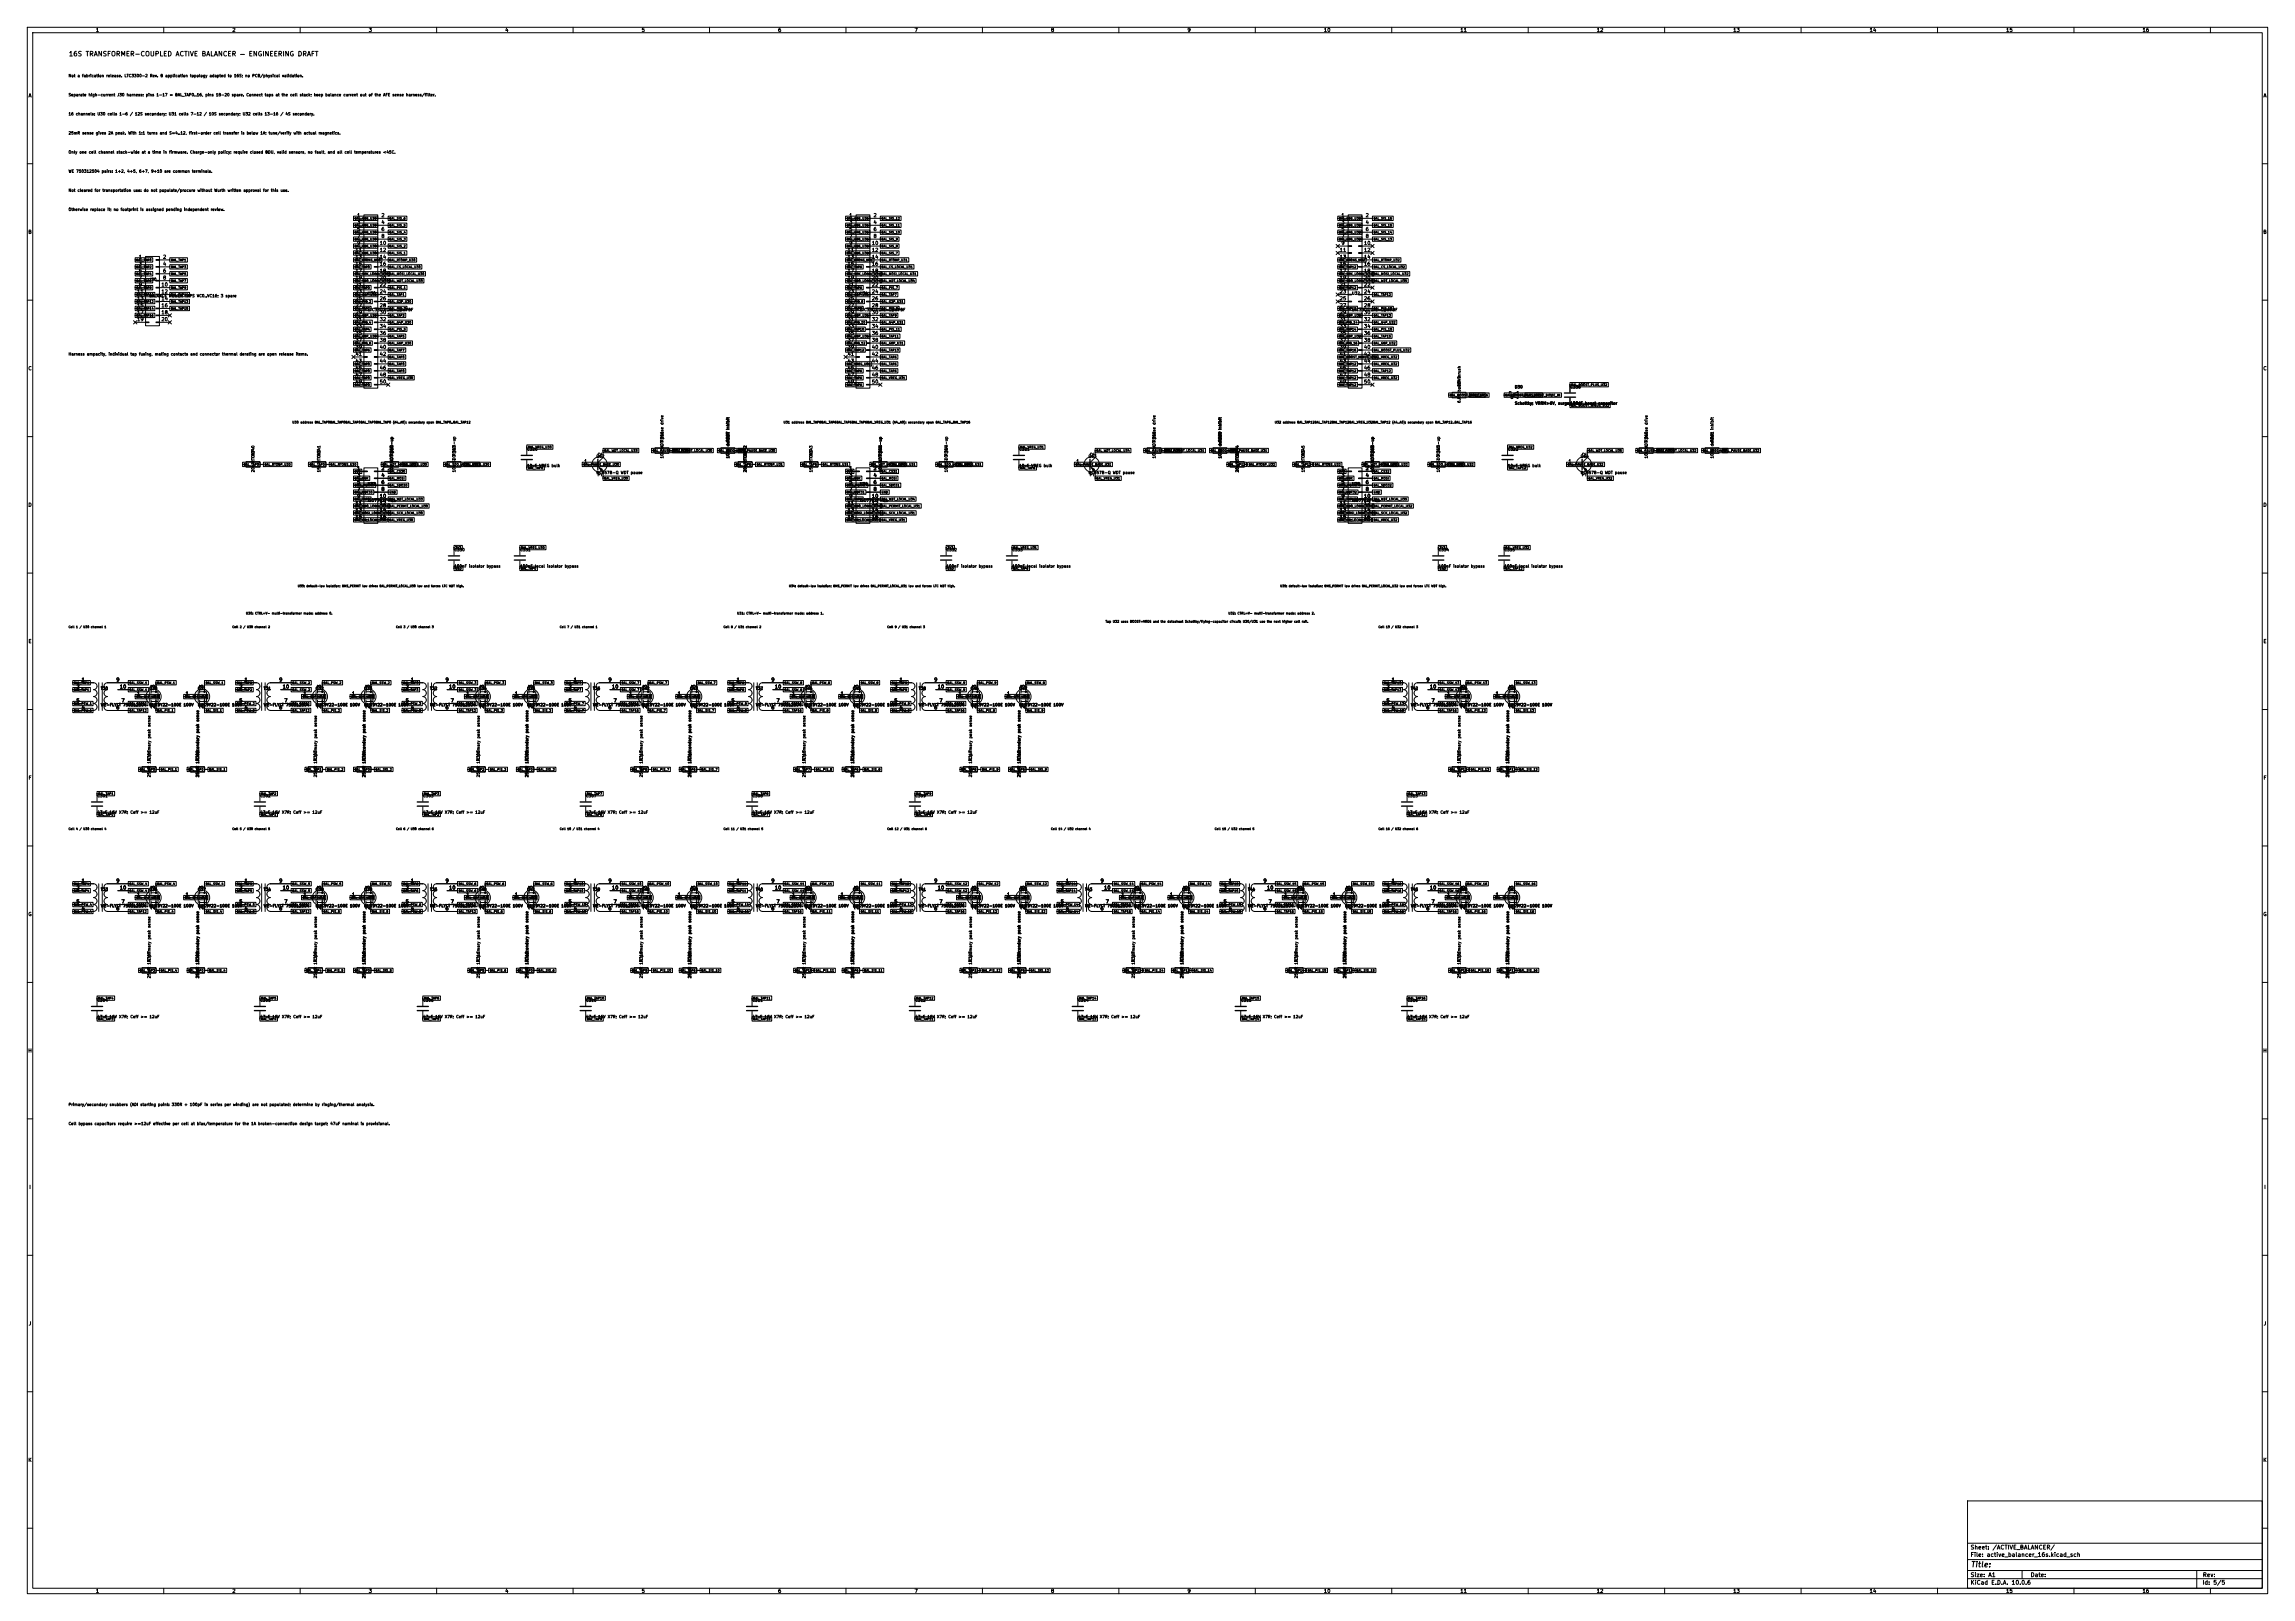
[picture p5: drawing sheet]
<svg xmlns="http://www.w3.org/2000/svg" width="841mm" height="594mm" viewBox="0 0 841 594" stroke-linecap="round" stroke-linejoin="round" font-family="sans-serif">
<defs><g id="words">
<text font-size="2" x="722" y="574.8">Title:</text>
<text font-size="1.7" x="25.1" y="21">16S TRANSFORMER-COUPLED ACTIVE BALANCER — ENGINEERING DRAFT</text>
<g font-size="1.5">
<text x="721.9" y="568.1">Sheet: /ACTIVE_BALANCER/</text>
<text x="721.9" y="570.8">File: active_balancer_16s.kicad_sch</text>
<text x="721.9" y="581">KiCad E.D.A. 10.0.6</text>
<text x="721.9" y="578.2">Size: A1</text>
<text x="743.9" y="578.2">Date:</text>
<text x="806.9" y="581">Id: 5/5</text>
<text x="807" y="578.2">Rev:</text>
</g>
<g font-size="1.3">
<text x="35" y="12">1</text>
<text x="85" y="12">2</text>
<text x="135" y="12">3</text>
<text x="185" y="12">4</text>
<text x="235" y="12">5</text>
<text x="285" y="12">6</text>
<text x="335" y="12">7</text>
<text x="385" y="12">8</text>
<text x="435" y="12">9</text>
<text x="485" y="12">10</text>
<text x="535" y="12">11</text>
<text x="585" y="12">12</text>
<text x="635" y="12">13</text>
<text x="685" y="12">14</text>
<text x="735" y="12">15</text>
<text x="785" y="12">16</text>
<text x="10.3" y="36">A</text>
<text x="829.3" y="36">A</text>
<text x="130.7" y="79.9">1</text>
<text x="130.7" y="82.4">3</text>
<text x="139.6" y="79.9">2</text>
<text x="139.6" y="82.4">4</text>
<text x="311.1" y="79.9">1</text>
<text x="311.1" y="82.4">3</text>
<text x="319.9" y="79.9">2</text>
<text x="319.9" y="82.4">4</text>
<text x="491.4" y="79.9">1</text>
<text x="491.4" y="82.4">3</text>
<text x="500.3" y="79.9">2</text>
<text x="500.3" y="82.4">4</text>
<text x="10.2" y="86">B</text>
<text x="130.7" y="85">5</text>
<text x="130.7" y="87.5">7</text>
<text x="139.6" y="85">6</text>
<text x="139.6" y="87.5">8</text>
<text x="311.1" y="85">5</text>
<text x="311.1" y="87.5">7</text>
<text x="319.9" y="85">6</text>
<text x="319.9" y="87.5">8</text>
<text x="491.4" y="85">5</text>
<text x="491.4" y="87.5">7</text>
<text x="500.3" y="85">6</text>
<text x="500.3" y="87.5">8</text>
<text x="829.2" y="86">B</text>
<text x="50.7" y="95.1">1</text>
<text x="59.6" y="95.1">2</text>
<text x="130.1" y="92.6">11</text>
<text x="130.1" y="95.1">13</text>
<text x="130.7" y="90">9</text>
<text x="139" y="90">10</text>
<text x="139" y="92.6">12</text>
<text x="139" y="95.1">14</text>
<text x="310.4" y="92.6">11</text>
<text x="310.4" y="95.1">13</text>
<text x="311.1" y="90">9</text>
<text x="319.3" y="90">10</text>
<text x="319.3" y="92.6">12</text>
<text x="319.3" y="95.1">14</text>
<text x="490.8" y="92.6">11</text>
<text x="490.8" y="95.1">13</text>
<text x="491.4" y="90">9</text>
<text x="499.7" y="90">10</text>
<text x="499.7" y="92.6">12</text>
<text x="499.7" y="95.1">14</text>
<text x="50.7" y="97.7">3</text>
<text x="50.7" y="100.2">5</text>
<text x="59.6" y="97.7">4</text>
<text x="59.6" y="100.2">6</text>
<text x="130.1" y="97.7">15</text>
<text x="130.1" y="100.2">17</text>
<text x="139" y="97.7">16</text>
<text x="139" y="100.2">18</text>
<text x="310.4" y="97.7">15</text>
<text x="310.4" y="100.2">17</text>
<text x="319.3" y="97.7">16</text>
<text x="319.3" y="100.2">18</text>
<text x="490.8" y="97.7">15</text>
<text x="490.8" y="100.2">17</text>
<text x="499.7" y="97.7">16</text>
<text x="499.7" y="100.2">18</text>
<text x="50.1" y="107.8">11</text>
<text x="50.7" y="102.7">7</text>
<text x="50.7" y="105.3">9</text>
<text x="59" y="105.3">10</text>
<text x="59" y="107.8">12</text>
<text x="59.6" y="102.7">8</text>
<text x="130.1" y="102.7">19</text>
<text x="130.1" y="105.3">21</text>
<text x="130.1" y="107.8">23</text>
<text x="139" y="102.7">20</text>
<text x="139" y="105.3">22</text>
<text x="139" y="107.8">24</text>
<text x="310.4" y="102.7">19</text>
<text x="310.4" y="105.3">21</text>
<text x="310.4" y="107.8">23</text>
<text x="319.3" y="102.7">20</text>
<text x="319.3" y="105.3">22</text>
<text x="319.3" y="107.8">24</text>
<text x="490.8" y="102.7">19</text>
<text x="490.8" y="105.3">21</text>
<text x="490.8" y="107.8">23</text>
<text x="499.7" y="102.7">20</text>
<text x="499.7" y="105.3">22</text>
<text x="499.7" y="107.8">24</text>
<text x="50.1" y="110.4">13</text>
<text x="50.1" y="112.9">15</text>
<text x="59" y="110.4">14</text>
<text x="59" y="112.9">16</text>
<text x="130.1" y="110.4">25</text>
<text x="130.1" y="112.9">27</text>
<text x="139" y="110.4">26</text>
<text x="139" y="112.9">28</text>
<text x="310.4" y="110.4">25</text>
<text x="310.4" y="112.9">27</text>
<text x="319.3" y="110.4">26</text>
<text x="319.3" y="112.9">28</text>
<text x="490.8" y="110.4">25</text>
<text x="490.8" y="112.9">27</text>
<text x="499.7" y="110.4">26</text>
<text x="499.7" y="112.9">28</text>
<text x="50.1" y="115.4">17</text>
<text x="50.1" y="118">19</text>
<text x="59" y="115.4">18</text>
<text x="59" y="118">20</text>
<text x="130.1" y="115.4">29</text>
<text x="130.1" y="118">31</text>
<text x="139" y="115.4">30</text>
<text x="139" y="118">32</text>
<text x="310.4" y="115.4">29</text>
<text x="310.4" y="118">31</text>
<text x="319.3" y="115.4">30</text>
<text x="319.3" y="118">32</text>
<text x="490.8" y="115.4">29</text>
<text x="490.8" y="118">31</text>
<text x="499.7" y="115.4">30</text>
<text x="499.7" y="118">32</text>
<text x="130.1" y="120.5">33</text>
<text x="130.1" y="123.1">35</text>
<text x="130.1" y="125.6">37</text>
<text x="139" y="120.5">34</text>
<text x="139" y="123.1">36</text>
<text x="139" y="125.6">38</text>
<text x="310.4" y="120.5">33</text>
<text x="310.4" y="123.1">35</text>
<text x="310.4" y="125.6">37</text>
<text x="319.3" y="120.5">34</text>
<text x="319.3" y="123.1">36</text>
<text x="319.3" y="125.6">38</text>
<text x="490.8" y="120.5">33</text>
<text x="490.8" y="123.1">35</text>
<text x="490.8" y="125.6">37</text>
<text x="499.7" y="120.5">34</text>
<text x="499.7" y="123.1">36</text>
<text x="499.7" y="125.6">38</text>
<text x="130.1" y="128.1">39</text>
<text x="130.1" y="130.7">41</text>
<text x="139" y="128.1">40</text>
<text x="139" y="130.7">42</text>
<text x="310.4" y="128.1">39</text>
<text x="310.4" y="130.7">41</text>
<text x="319.3" y="128.1">40</text>
<text x="319.3" y="130.7">42</text>
<text x="490.8" y="128.1">39</text>
<text x="490.8" y="130.7">41</text>
<text x="499.7" y="128.1">40</text>
<text x="499.7" y="130.7">42</text>
<text x="10.2" y="136">C</text>
<text x="130.1" y="133.2">43</text>
<text x="130.1" y="135.8">45</text>
<text x="139" y="133.2">44</text>
<text x="139" y="135.8">46</text>
<text x="310.4" y="133.2">43</text>
<text x="310.4" y="135.8">45</text>
<text x="319.3" y="133.2">44</text>
<text x="319.3" y="135.8">46</text>
<text x="490.8" y="133.2">43</text>
<text x="490.8" y="135.8">45</text>
<text x="499.7" y="133.2">44</text>
<text x="499.7" y="135.8">46</text>
<text x="829.2" y="136">C</text>
<text x="130.1" y="138.3">47</text>
<text x="130.1" y="140.8">49</text>
<text x="139" y="138.3">48</text>
<text x="139" y="140.8">50</text>
<text x="310.4" y="138.3">47</text>
<text x="310.4" y="140.8">49</text>
<text x="319.3" y="138.3">48</text>
<text x="319.3" y="140.8">50</text>
<text x="490.8" y="138.3">47</text>
<text x="490.8" y="140.8">49</text>
<text x="499.7" y="138.3">48</text>
<text x="499.7" y="140.8">50</text>
<text x="220.8" y="167.1" transform="rotate(-90 220.8 167.1)">2</text>
<text x="401.2" y="167.1" transform="rotate(-90 401.2 167.1)">2</text>
<text x="581.5" y="167.1" transform="rotate(-90 581.5 167.1)">2</text>
<text x="130.7" y="172.6">1</text>
<text x="139.6" y="172.6">2</text>
<text x="213.9" y="170">1</text>
<text x="311.1" y="172.6">1</text>
<text x="319.9" y="172.6">2</text>
<text x="394.2" y="170">1</text>
<text x="491.4" y="172.6">1</text>
<text x="500.3" y="172.6">2</text>
<text x="574.6" y="170">1</text>
<text x="130.7" y="175.1">3</text>
<text x="130.7" y="177.7">5</text>
<text x="139.6" y="175.1">4</text>
<text x="139.6" y="177.7">6</text>
<text x="220.8" y="174.7" transform="rotate(-90 220.8 174.7)">3</text>
<text x="311.1" y="175.1">3</text>
<text x="311.1" y="177.7">5</text>
<text x="319.9" y="175.1">4</text>
<text x="319.9" y="177.7">6</text>
<text x="401.2" y="174.7" transform="rotate(-90 401.2 174.7)">3</text>
<text x="491.4" y="175.1">3</text>
<text x="491.4" y="177.7">5</text>
<text x="500.3" y="175.1">4</text>
<text x="500.3" y="177.7">6</text>
<text x="581.5" y="174.7" transform="rotate(-90 581.5 174.7)">3</text>
<text x="10.2" y="186">D</text>
<text x="130.1" y="185.3">11</text>
<text x="130.7" y="180.2">7</text>
<text x="130.7" y="182.7">9</text>
<text x="139" y="182.7">10</text>
<text x="139" y="185.3">12</text>
<text x="139.6" y="180.2">8</text>
<text x="310.4" y="185.3">11</text>
<text x="311.1" y="180.2">7</text>
<text x="311.1" y="182.7">9</text>
<text x="319.3" y="182.7">10</text>
<text x="319.3" y="185.3">12</text>
<text x="319.9" y="180.2">8</text>
<text x="490.8" y="185.3">11</text>
<text x="491.4" y="180.2">7</text>
<text x="491.4" y="182.7">9</text>
<text x="499.7" y="182.7">10</text>
<text x="499.7" y="185.3">12</text>
<text x="500.3" y="180.2">8</text>
<text x="829.2" y="186">D</text>
<text x="130.1" y="187.8">13</text>
<text x="130.1" y="190.4">15</text>
<text x="139" y="187.8">14</text>
<text x="139" y="190.4">16</text>
<text x="310.4" y="187.8">13</text>
<text x="310.4" y="190.4">15</text>
<text x="319.3" y="187.8">14</text>
<text x="319.3" y="190.4">16</text>
<text x="490.8" y="187.8">13</text>
<text x="490.8" y="190.4">15</text>
<text x="499.7" y="187.8">14</text>
<text x="499.7" y="190.4">16</text>
<text x="10.3" y="236">E</text>
<text x="829.3" y="236">E</text>
<text x="29.7" y="250.1">1</text>
<text x="42.4" y="250.1">9</text>
<text x="89.4" y="250.1">1</text>
<text x="102.1" y="250.1">9</text>
<text x="150.4" y="250.1">1</text>
<text x="163.1" y="250.1">9</text>
<text x="210.1" y="250.1">1</text>
<text x="222.8" y="250.1">9</text>
<text x="269.8" y="250.1">1</text>
<text x="282.5" y="250.1">9</text>
<text x="329.5" y="250.1">1</text>
<text x="342.2" y="250.1">9</text>
<text x="509.8" y="250.1">1</text>
<text x="522.5" y="250.1">9</text>
<text x="27.8" y="252.6">2</text>
<text x="27.8" y="257.7">5</text>
<text x="43.7" y="252.6">10</text>
<text x="44.4" y="257.7">7</text>
<text x="50.1" y="255.1">1</text>
<text x="57" y="252.2" transform="rotate(-90 57 252.2)">3</text>
<text x="67.8" y="255.1">1</text>
<text x="74.8" y="252.2" transform="rotate(-90 74.8 252.2)">3</text>
<text x="87.5" y="252.6">2</text>
<text x="87.5" y="257.7">5</text>
<text x="103.4" y="252.6">10</text>
<text x="104" y="257.7">7</text>
<text x="111" y="255.1">1</text>
<text x="118" y="252.2" transform="rotate(-90 118 252.2)">3</text>
<text x="128.8" y="255.1">1</text>
<text x="135.8" y="252.2" transform="rotate(-90 135.8 252.2)">3</text>
<text x="148.5" y="252.6">2</text>
<text x="148.5" y="257.7">5</text>
<text x="164.4" y="252.6">10</text>
<text x="165" y="257.7">7</text>
<text x="170.7" y="255.1">1</text>
<text x="177.7" y="252.2" transform="rotate(-90 177.7 252.2)">3</text>
<text x="188.5" y="255.1">1</text>
<text x="195.4" y="252.2" transform="rotate(-90 195.4 252.2)">3</text>
<text x="208.2" y="252.6">2</text>
<text x="208.2" y="257.7">5</text>
<text x="224.1" y="252.6">10</text>
<text x="224.7" y="257.7">7</text>
<text x="230.4" y="255.1">1</text>
<text x="237.4" y="252.2" transform="rotate(-90 237.4 252.2)">3</text>
<text x="248.2" y="255.1">1</text>
<text x="255.1" y="252.2" transform="rotate(-90 255.1 252.2)">3</text>
<text x="267.9" y="252.6">2</text>
<text x="267.9" y="257.7">5</text>
<text x="283.8" y="252.6">10</text>
<text x="284.4" y="257.7">7</text>
<text x="290.1" y="255.1">1</text>
<text x="297" y="252.2" transform="rotate(-90 297 252.2)">3</text>
<text x="307.9" y="255.1">1</text>
<text x="314.8" y="252.2" transform="rotate(-90 314.8 252.2)">3</text>
<text x="327.6" y="252.6">2</text>
<text x="327.6" y="257.7">5</text>
<text x="343.5" y="252.6">10</text>
<text x="344.1" y="257.7">7</text>
<text x="351.1" y="255.1">1</text>
<text x="358" y="252.2" transform="rotate(-90 358 252.2)">3</text>
<text x="368.8" y="255.1">1</text>
<text x="375.8" y="252.2" transform="rotate(-90 375.8 252.2)">3</text>
<text x="507.9" y="252.6">2</text>
<text x="507.9" y="257.7">5</text>
<text x="523.8" y="252.6">10</text>
<text x="524.4" y="257.7">7</text>
<text x="530.1" y="255.1">1</text>
<text x="537.1" y="252.2" transform="rotate(-90 537.1 252.2)">3</text>
<text x="547.9" y="255.1">1</text>
<text x="554.9" y="252.2" transform="rotate(-90 554.9 252.2)">3</text>
<text x="29.7" y="260.2">4</text>
<text x="42.4" y="260.2">6</text>
<text x="57" y="259.8" transform="rotate(-90 57 259.8)">2</text>
<text x="74.8" y="259.8" transform="rotate(-90 74.8 259.8)">2</text>
<text x="89.4" y="260.2">4</text>
<text x="102.1" y="260.2">6</text>
<text x="118" y="259.8" transform="rotate(-90 118 259.8)">2</text>
<text x="135.8" y="259.8" transform="rotate(-90 135.8 259.8)">2</text>
<text x="150.4" y="260.2">4</text>
<text x="163.1" y="260.2">6</text>
<text x="177.7" y="259.8" transform="rotate(-90 177.7 259.8)">2</text>
<text x="195.4" y="259.8" transform="rotate(-90 195.4 259.8)">2</text>
<text x="210.1" y="260.2">4</text>
<text x="222.8" y="260.2">6</text>
<text x="237.4" y="259.8" transform="rotate(-90 237.4 259.8)">2</text>
<text x="255.1" y="259.8" transform="rotate(-90 255.1 259.8)">2</text>
<text x="269.8" y="260.2">4</text>
<text x="282.5" y="260.2">6</text>
<text x="297" y="259.8" transform="rotate(-90 297 259.8)">2</text>
<text x="314.8" y="259.8" transform="rotate(-90 314.8 259.8)">2</text>
<text x="329.5" y="260.2">4</text>
<text x="342.2" y="260.2">6</text>
<text x="358" y="259.8" transform="rotate(-90 358 259.8)">2</text>
<text x="375.8" y="259.8" transform="rotate(-90 375.8 259.8)">2</text>
<text x="509.8" y="260.2">4</text>
<text x="522.5" y="260.2">6</text>
<text x="537.1" y="259.8" transform="rotate(-90 537.1 259.8)">2</text>
<text x="554.9" y="259.8" transform="rotate(-90 554.9 259.8)">2</text>
<text x="10.3" y="286">F</text>
<text x="829.3" y="286">F</text>
<text x="29.7" y="323.7">1</text>
<text x="42.4" y="323.7">9</text>
<text x="89.4" y="323.7">1</text>
<text x="102.1" y="323.7">9</text>
<text x="150.4" y="323.7">1</text>
<text x="163.1" y="323.7">9</text>
<text x="210.1" y="323.7">1</text>
<text x="222.8" y="323.7">9</text>
<text x="269.8" y="323.7">1</text>
<text x="282.5" y="323.7">9</text>
<text x="329.5" y="323.7">1</text>
<text x="342.2" y="323.7">9</text>
<text x="390.4" y="323.7">1</text>
<text x="403.1" y="323.7">9</text>
<text x="450.1" y="323.7">1</text>
<text x="462.8" y="323.7">9</text>
<text x="509.8" y="323.7">1</text>
<text x="522.5" y="323.7">9</text>
<text x="27.8" y="326.3">2</text>
<text x="43.7" y="326.3">10</text>
<text x="50.1" y="328.8">1</text>
<text x="57" y="325.9" transform="rotate(-90 57 325.9)">3</text>
<text x="67.8" y="328.8">1</text>
<text x="74.8" y="325.9" transform="rotate(-90 74.8 325.9)">3</text>
<text x="87.5" y="326.3">2</text>
<text x="103.4" y="326.3">10</text>
<text x="111" y="328.8">1</text>
<text x="118" y="325.9" transform="rotate(-90 118 325.9)">3</text>
<text x="128.8" y="328.8">1</text>
<text x="135.8" y="325.9" transform="rotate(-90 135.8 325.9)">3</text>
<text x="148.5" y="326.3">2</text>
<text x="164.4" y="326.3">10</text>
<text x="170.7" y="328.8">1</text>
<text x="177.7" y="325.9" transform="rotate(-90 177.7 325.9)">3</text>
<text x="188.5" y="328.8">1</text>
<text x="195.4" y="325.9" transform="rotate(-90 195.4 325.9)">3</text>
<text x="208.2" y="326.3">2</text>
<text x="224.1" y="326.3">10</text>
<text x="230.4" y="328.8">1</text>
<text x="237.4" y="325.9" transform="rotate(-90 237.4 325.9)">3</text>
<text x="248.2" y="328.8">1</text>
<text x="255.1" y="325.9" transform="rotate(-90 255.1 325.9)">3</text>
<text x="267.9" y="326.3">2</text>
<text x="283.8" y="326.3">10</text>
<text x="290.1" y="328.8">1</text>
<text x="297" y="325.9" transform="rotate(-90 297 325.9)">3</text>
<text x="307.9" y="328.8">1</text>
<text x="314.8" y="325.9" transform="rotate(-90 314.8 325.9)">3</text>
<text x="327.6" y="326.3">2</text>
<text x="343.5" y="326.3">10</text>
<text x="351.1" y="328.8">1</text>
<text x="358" y="325.9" transform="rotate(-90 358 325.9)">3</text>
<text x="368.8" y="328.8">1</text>
<text x="375.8" y="325.9" transform="rotate(-90 375.8 325.9)">3</text>
<text x="388.5" y="326.3">2</text>
<text x="404.4" y="326.3">10</text>
<text x="410.7" y="328.8">1</text>
<text x="417.7" y="325.9" transform="rotate(-90 417.7 325.9)">3</text>
<text x="428.5" y="328.8">1</text>
<text x="435.5" y="325.9" transform="rotate(-90 435.5 325.9)">3</text>
<text x="448.2" y="326.3">2</text>
<text x="464.1" y="326.3">10</text>
<text x="470.4" y="328.8">1</text>
<text x="477.4" y="325.9" transform="rotate(-90 477.4 325.9)">3</text>
<text x="488.2" y="328.8">1</text>
<text x="495.2" y="325.9" transform="rotate(-90 495.2 325.9)">3</text>
<text x="507.9" y="326.3">2</text>
<text x="523.8" y="326.3">10</text>
<text x="530.1" y="328.8">1</text>
<text x="537.1" y="325.9" transform="rotate(-90 537.1 325.9)">3</text>
<text x="547.9" y="328.8">1</text>
<text x="554.9" y="325.9" transform="rotate(-90 554.9 325.9)">3</text>
<text x="10.2" y="336">G</text>
<text x="27.8" y="331.3">5</text>
<text x="29.7" y="333.9">4</text>
<text x="42.4" y="333.9">6</text>
<text x="44.4" y="331.3">7</text>
<text x="57" y="333.5" transform="rotate(-90 57 333.5)">2</text>
<text x="74.8" y="333.5" transform="rotate(-90 74.8 333.5)">2</text>
<text x="87.5" y="331.3">5</text>
<text x="89.4" y="333.9">4</text>
<text x="102.1" y="333.9">6</text>
<text x="104" y="331.3">7</text>
<text x="118" y="333.5" transform="rotate(-90 118 333.5)">2</text>
<text x="135.8" y="333.5" transform="rotate(-90 135.8 333.5)">2</text>
<text x="148.5" y="331.3">5</text>
<text x="150.4" y="333.9">4</text>
<text x="163.1" y="333.9">6</text>
<text x="165" y="331.3">7</text>
<text x="177.7" y="333.5" transform="rotate(-90 177.7 333.5)">2</text>
<text x="195.4" y="333.5" transform="rotate(-90 195.4 333.5)">2</text>
<text x="208.2" y="331.3">5</text>
<text x="210.1" y="333.9">4</text>
<text x="222.8" y="333.9">6</text>
<text x="224.7" y="331.3">7</text>
<text x="237.4" y="333.5" transform="rotate(-90 237.4 333.5)">2</text>
<text x="255.1" y="333.5" transform="rotate(-90 255.1 333.5)">2</text>
<text x="267.9" y="331.3">5</text>
<text x="269.8" y="333.9">4</text>
<text x="282.5" y="333.9">6</text>
<text x="284.4" y="331.3">7</text>
<text x="297" y="333.5" transform="rotate(-90 297 333.5)">2</text>
<text x="314.8" y="333.5" transform="rotate(-90 314.8 333.5)">2</text>
<text x="327.6" y="331.3">5</text>
<text x="329.5" y="333.9">4</text>
<text x="342.2" y="333.9">6</text>
<text x="344.1" y="331.3">7</text>
<text x="358" y="333.5" transform="rotate(-90 358 333.5)">2</text>
<text x="375.8" y="333.5" transform="rotate(-90 375.8 333.5)">2</text>
<text x="388.5" y="331.3">5</text>
<text x="390.4" y="333.9">4</text>
<text x="403.1" y="333.9">6</text>
<text x="405" y="331.3">7</text>
<text x="417.7" y="333.5" transform="rotate(-90 417.7 333.5)">2</text>
<text x="435.5" y="333.5" transform="rotate(-90 435.5 333.5)">2</text>
<text x="448.2" y="331.3">5</text>
<text x="450.1" y="333.9">4</text>
<text x="462.8" y="333.9">6</text>
<text x="464.7" y="331.3">7</text>
<text x="477.4" y="333.5" transform="rotate(-90 477.4 333.5)">2</text>
<text x="495.2" y="333.5" transform="rotate(-90 495.2 333.5)">2</text>
<text x="507.9" y="331.3">5</text>
<text x="509.8" y="333.9">4</text>
<text x="522.5" y="333.9">6</text>
<text x="524.4" y="331.3">7</text>
<text x="537.1" y="333.5" transform="rotate(-90 537.1 333.5)">2</text>
<text x="554.9" y="333.5" transform="rotate(-90 554.9 333.5)">2</text>
<text x="829.2" y="336">G</text>
<text x="10.2" y="386">H</text>
<text x="829.2" y="386">H</text>
<text x="10.6" y="436">I</text>
<text x="829.6" y="436">I</text>
<text x="10.4" y="486">J</text>
<text x="829.4" y="486">J</text>
<text x="10.2" y="536">K</text>
<text x="829.2" y="536">K</text>
<text x="35" y="584">1</text>
<text x="85" y="584">2</text>
<text x="135" y="584">3</text>
<text x="185" y="584">4</text>
<text x="235" y="584">5</text>
<text x="285" y="584">6</text>
<text x="335" y="584">7</text>
<text x="385" y="584">8</text>
<text x="435" y="584">9</text>
<text x="485" y="584">10</text>
<text x="535" y="584">11</text>
<text x="585" y="584">12</text>
<text x="635" y="584">13</text>
<text x="685" y="584">14</text>
<text x="735" y="584">15</text>
<text x="785" y="584">16</text>
</g>
<g font-size="1">
<text x="25" y="28.5">Not a fabrication release. LTC3300-2 Rev. B application topology adapted to 16S; no PCB/physical validation.</text>
<text x="25" y="35.5">Separate high-current J30 harness: pins 1-17 = BAL_TAP0..16, pins 18-20 spare. Connect taps at the cell stack; keep balance current out of the AFE sense harness/filter.</text>
<text x="25" y="42.5">16 channels: U30 cells 1-6 / 12S secondary; U31 cells 7-12 / 10S secondary; U32 cells 13-16 / 4S secondary.</text>
<text x="25" y="49.5">25mR sense gives 2A peak. With 1:1 turns and S=4..12, first-order cell transfer is below 1A; tune/verify with actual magnetics.</text>
<text x="25" y="56.5">Only one cell channel stack-wide at a time in firmware. Charge-only policy; require closed BDU, valid sensors, no fault, and all cell temperatures &lt;45C.</text>
<text x="25" y="63.5">WE 750312504 pairs: 1+2, 4+5, 6+7, 9+10 are common terminals.</text>
<text x="25" y="70.5">Not cleared for transportation use: do not populate/procure without Wurth written approval for this use.</text>
<text x="25" y="77.5">Otherwise replace it; no footprint is assigned pending independent review.</text>
<text x="54.6" y="103.2">J30</text>
<text x="54.6" y="109.2">BALANCE POWER TAPS VC0..VC16; 3 spare</text>
<text x="134.6" y="108.2">U30</text>
<text x="314.9" y="108.2">U31</text>
<text x="495.3" y="108.2">U32</text>
<text x="134.6" y="114.2">LTC3300ILXE-2#WPBF</text>
<text x="314.9" y="114.2">LTC3300ILXE-2#WPBF</text>
<text x="495.3" y="114.2">LTC3300ILXE-2#WPBF</text>
<text x="25" y="130.5">Harness ampacity, individual tap fusing, mating contacts and connector thermal derating are open release items.</text>
<text x="535.4" y="143.6" transform="rotate(-90 535.4 143.6)">boost inrush</text>
<text x="535.4" y="141.8" transform="rotate(-90 535.4 141.8)">R349</text>
<text x="555" y="142.5">D30</text>
<text x="575.3" y="142.5">C336</text>
<text x="535.4" y="147.8" transform="rotate(-90 535.4 147.8)">6.8R</text>
<text x="555" y="148.5">Schottky; VRRM&gt;6V, surge&gt;=1A</text>
<text x="575.3" y="148.5">100nF boost capacitor</text>
<text x="93.5" y="167.2" transform="rotate(-90 93.5 167.2)">R340</text>
<text x="117.6" y="167.2" transform="rotate(-90 117.6 167.2)">R341</text>
<text x="144.3" y="167.2" transform="rotate(-90 144.3 167.2)">R350</text>
<text x="167.1" y="167.2" transform="rotate(-90 167.1 167.2)">R353</text>
<text x="193" y="165.4">C320</text>
<text x="218.4" y="167.9">Q62</text>
<text x="243.3" y="162.1" transform="rotate(-90 243.3 162.1)">R356</text>
<text x="267.5" y="163.7" transform="rotate(-90 267.5 163.7)">default</text>
<text x="267.5" y="162.1" transform="rotate(-90 267.5 162.1)">R357 inhibit</text>
<text x="273.8" y="167.2" transform="rotate(-90 273.8 167.2)">R342</text>
<text x="297.9" y="167.2" transform="rotate(-90 297.9 167.2)">R343</text>
<text x="323.3" y="167.2" transform="rotate(-90 323.3 167.2)">R351</text>
<text x="347.5" y="167.2" transform="rotate(-90 347.5 167.2)">R354</text>
<text x="373.4" y="165.4">C321</text>
<text x="398.8" y="167.9">Q63</text>
<text x="423.7" y="162.1" transform="rotate(-90 423.7 162.1)">R358</text>
<text x="447.8" y="163.7" transform="rotate(-90 447.8 163.7)">default</text>
<text x="447.8" y="162.1" transform="rotate(-90 447.8 162.1)">R359 inhibit</text>
<text x="454.1" y="167.2" transform="rotate(-90 454.1 167.2)">R344</text>
<text x="478.3" y="167.2" transform="rotate(-90 478.3 167.2)">R345</text>
<text x="503.7" y="167.2" transform="rotate(-90 503.7 167.2)">R352</text>
<text x="527.8" y="167.2" transform="rotate(-90 527.8 167.2)">R355</text>
<text x="552.4" y="165.4">C322</text>
<text x="579.1" y="167.9">Q64</text>
<text x="604" y="162.1" transform="rotate(-90 604 162.1)">R360</text>
<text x="628.1" y="163.7" transform="rotate(-90 628.1 163.7)">default</text>
<text x="628.1" y="162.1" transform="rotate(-90 628.1 162.1)">R361 inhibit</text>
<text x="93.5" y="173.2" transform="rotate(-90 93.5 173.2)">20k RTONP</text>
<text x="117.6" y="173.2" transform="rotate(-90 117.6 173.2)">15k RTONS</text>
<text x="144.3" y="173.2" transform="rotate(-90 144.3 173.2)">10k WDT pull-up</text>
<text x="167.1" y="173.2" transform="rotate(-90 167.1 173.2)">10k SDO pull-up</text>
<text x="193" y="171.4">10uF VREG bulk</text>
<text x="218.4" y="173.9">BC857B-Q WDT pause</text>
<text x="243.3" y="168.1" transform="rotate(-90 243.3 168.1)">10k WDT pause drive</text>
<text x="267.5" y="168.1" transform="rotate(-90 267.5 168.1)">100k</text>
<text x="273.8" y="173.2" transform="rotate(-90 273.8 173.2)">20k RTONP</text>
<text x="297.9" y="173.2" transform="rotate(-90 297.9 173.2)">15k RTONS</text>
<text x="323.3" y="173.2" transform="rotate(-90 323.3 173.2)">10k WDT pull-up</text>
<text x="347.5" y="173.2" transform="rotate(-90 347.5 173.2)">10k SDO pull-up</text>
<text x="373.4" y="171.4">10uF VREG bulk</text>
<text x="398.8" y="173.9">BC857B-Q WDT pause</text>
<text x="423.7" y="168.1" transform="rotate(-90 423.7 168.1)">10k WDT pause drive</text>
<text x="447.8" y="168.1" transform="rotate(-90 447.8 168.1)">100k</text>
<text x="454.1" y="173.2" transform="rotate(-90 454.1 173.2)">20k RTONP</text>
<text x="478.3" y="173.2" transform="rotate(-90 478.3 173.2)">15k RTONS</text>
<text x="503.7" y="173.2" transform="rotate(-90 503.7 173.2)">10k WDT pull-up</text>
<text x="527.8" y="173.2" transform="rotate(-90 527.8 173.2)">10k SDO pull-up</text>
<text x="552.4" y="171.4">10uF VREG bulk</text>
<text x="579.1" y="173.9">BC857B-Q WDT pause</text>
<text x="604" y="168.1" transform="rotate(-90 604 168.1)">10k WDT pause drive</text>
<text x="628.1" y="168.1" transform="rotate(-90 628.1 168.1)">100k</text>
<text x="134.6" y="178.1">U33</text>
<text x="314.9" y="178.1">U34</text>
<text x="495.3" y="178.1">U35</text>
<text x="134.6" y="184.1">ISO7762F-Q1</text>
<text x="314.9" y="184.1">ISO7762F-Q1</text>
<text x="495.3" y="184.1">ISO7762F-Q1</text>
<text x="166.4" y="202.2">C330</text>
<text x="190.5" y="202.2">C331</text>
<text x="346.7" y="202.2">C332</text>
<text x="370.8" y="202.2">C333</text>
<text x="527" y="202.2">C334</text>
<text x="551.2" y="202.2">C335</text>
<text x="166.4" y="208.2">100nF isolator bypass</text>
<text x="190.5" y="208.2">100nF local isolator bypass</text>
<text x="346.7" y="208.2">100nF isolator bypass</text>
<text x="370.8" y="208.2">100nF local isolator bypass</text>
<text x="527" y="208.2">100nF isolator bypass</text>
<text x="551.2" y="208.2">100nF local isolator bypass</text>
<text x="36.8" y="253">T30</text>
<text x="54.6" y="253">Q30</text>
<text x="72.4" y="253">Q31</text>
<text x="96.5" y="253">T31</text>
<text x="115.6" y="253">Q32</text>
<text x="133.3" y="253">Q33</text>
<text x="157.5" y="253">T32</text>
<text x="175.2" y="253">Q34</text>
<text x="193" y="253">Q35</text>
<text x="217.2" y="253">T36</text>
<text x="234.9" y="253">Q42</text>
<text x="252.7" y="253">Q43</text>
<text x="276.8" y="253">T37</text>
<text x="294.6" y="253">Q44</text>
<text x="312.4" y="253">Q45</text>
<text x="336.5" y="253">T38</text>
<text x="355.6" y="253">Q46</text>
<text x="373.4" y="253">Q47</text>
<text x="516.9" y="253">T42</text>
<text x="534.7" y="253">Q54</text>
<text x="552.4" y="253">Q55</text>
<text x="36.8" y="259">WE-FLYLT 750312504</text>
<text x="54.6" y="259">BUK9Y22-100E 100V</text>
<text x="72.4" y="259">BUK9Y22-100E 100V</text>
<text x="96.5" y="259">WE-FLYLT 750312504</text>
<text x="115.6" y="259">BUK9Y22-100E 100V</text>
<text x="133.3" y="259">BUK9Y22-100E 100V</text>
<text x="157.5" y="259">WE-FLYLT 750312504</text>
<text x="175.2" y="259">BUK9Y22-100E 100V</text>
<text x="193" y="259">BUK9Y22-100E 100V</text>
<text x="217.2" y="259">WE-FLYLT 750312504</text>
<text x="234.9" y="259">BUK9Y22-100E 100V</text>
<text x="252.7" y="259">BUK9Y22-100E 100V</text>
<text x="276.8" y="259">WE-FLYLT 750312504</text>
<text x="294.6" y="259">BUK9Y22-100E 100V</text>
<text x="312.4" y="259">BUK9Y22-100E 100V</text>
<text x="336.5" y="259">WE-FLYLT 750312504</text>
<text x="355.6" y="259">BUK9Y22-100E 100V</text>
<text x="373.4" y="259">BUK9Y22-100E 100V</text>
<text x="516.9" y="259">WE-FLYLT 750312504</text>
<text x="534.7" y="259">BUK9Y22-100E 100V</text>
<text x="552.4" y="259">BUK9Y22-100E 100V</text>
<text x="55.4" y="279" transform="rotate(-90 55.4 279)">R301</text>
<text x="73.1" y="279" transform="rotate(-90 73.1 279)">R302</text>
<text x="116.3" y="279" transform="rotate(-90 116.3 279)">R303</text>
<text x="134.1" y="279" transform="rotate(-90 134.1 279)">R304</text>
<text x="176" y="279" transform="rotate(-90 176 279)">R305</text>
<text x="193.8" y="279" transform="rotate(-90 193.8 279)">R306</text>
<text x="235.7" y="279" transform="rotate(-90 235.7 279)">R313</text>
<text x="253.5" y="279" transform="rotate(-90 253.5 279)">R314</text>
<text x="295.4" y="279" transform="rotate(-90 295.4 279)">R315</text>
<text x="313.2" y="279" transform="rotate(-90 313.2 279)">R316</text>
<text x="356.4" y="279" transform="rotate(-90 356.4 279)">R317</text>
<text x="374.1" y="279" transform="rotate(-90 374.1 279)">R318</text>
<text x="535.4" y="279" transform="rotate(-90 535.4 279)">R325</text>
<text x="553.2" y="279" transform="rotate(-90 553.2 279)">R326</text>
<text x="55.4" y="285" transform="rotate(-90 55.4 285)">25mR 1% primary peak sense</text>
<text x="73.1" y="285" transform="rotate(-90 73.1 285)">25mR 1% secondary peak sense</text>
<text x="116.3" y="285" transform="rotate(-90 116.3 285)">25mR 1% primary peak sense</text>
<text x="134.1" y="285" transform="rotate(-90 134.1 285)">25mR 1% secondary peak sense</text>
<text x="176" y="285" transform="rotate(-90 176 285)">25mR 1% primary peak sense</text>
<text x="193.8" y="285" transform="rotate(-90 193.8 285)">25mR 1% secondary peak sense</text>
<text x="235.7" y="285" transform="rotate(-90 235.7 285)">25mR 1% primary peak sense</text>
<text x="253.5" y="285" transform="rotate(-90 253.5 285)">25mR 1% secondary peak sense</text>
<text x="295.4" y="285" transform="rotate(-90 295.4 285)">25mR 1% primary peak sense</text>
<text x="313.2" y="285" transform="rotate(-90 313.2 285)">25mR 1% secondary peak sense</text>
<text x="356.4" y="285" transform="rotate(-90 356.4 285)">25mR 1% primary peak sense</text>
<text x="374.1" y="285" transform="rotate(-90 374.1 285)">25mR 1% secondary peak sense</text>
<text x="535.4" y="285" transform="rotate(-90 535.4 285)">25mR 1% primary peak sense</text>
<text x="553.2" y="285" transform="rotate(-90 553.2 285)">25mR 1% secondary peak sense</text>
<text x="35.5" y="292.4">C301</text>
<text x="95.2" y="292.4">C302</text>
<text x="154.9" y="292.4">C303</text>
<text x="214.6" y="292.4">C307</text>
<text x="275.6" y="292.4">C308</text>
<text x="335.3" y="292.4">C309</text>
<text x="515.6" y="292.4">C313</text>
<text x="35.5" y="298.4">47uF 16V X7R; Ceff &gt;= 12uF</text>
<text x="95.2" y="298.4">47uF 16V X7R; Ceff &gt;= 12uF</text>
<text x="154.9" y="298.4">47uF 16V X7R; Ceff &gt;= 12uF</text>
<text x="214.6" y="298.4">47uF 16V X7R; Ceff &gt;= 12uF</text>
<text x="275.6" y="298.4">47uF 16V X7R; Ceff &gt;= 12uF</text>
<text x="335.3" y="298.4">47uF 16V X7R; Ceff &gt;= 12uF</text>
<text x="515.6" y="298.4">47uF 16V X7R; Ceff &gt;= 12uF</text>
<text x="36.8" y="326.7">T33</text>
<text x="54.6" y="326.7">Q36</text>
<text x="72.4" y="326.7">Q37</text>
<text x="96.5" y="326.7">T34</text>
<text x="115.6" y="326.7">Q38</text>
<text x="133.3" y="326.7">Q39</text>
<text x="157.5" y="326.7">T35</text>
<text x="175.2" y="326.7">Q40</text>
<text x="193" y="326.7">Q41</text>
<text x="217.2" y="326.7">T39</text>
<text x="234.9" y="326.7">Q48</text>
<text x="252.7" y="326.7">Q49</text>
<text x="276.8" y="326.7">T40</text>
<text x="294.6" y="326.7">Q50</text>
<text x="312.4" y="326.7">Q51</text>
<text x="336.5" y="326.7">T41</text>
<text x="355.6" y="326.7">Q52</text>
<text x="373.4" y="326.7">Q53</text>
<text x="397.5" y="326.7">T43</text>
<text x="415.3" y="326.7">Q56</text>
<text x="433.1" y="326.7">Q57</text>
<text x="457.2" y="326.7">T44</text>
<text x="475" y="326.7">Q58</text>
<text x="492.7" y="326.7">Q59</text>
<text x="516.9" y="326.7">T45</text>
<text x="534.7" y="326.7">Q60</text>
<text x="552.4" y="326.7">Q61</text>
<text x="36.8" y="332.7">WE-FLYLT 750312504</text>
<text x="54.6" y="332.7">BUK9Y22-100E 100V</text>
<text x="72.4" y="332.7">BUK9Y22-100E 100V</text>
<text x="96.5" y="332.7">WE-FLYLT 750312504</text>
<text x="115.6" y="332.7">BUK9Y22-100E 100V</text>
<text x="133.3" y="332.7">BUK9Y22-100E 100V</text>
<text x="157.5" y="332.7">WE-FLYLT 750312504</text>
<text x="175.2" y="332.7">BUK9Y22-100E 100V</text>
<text x="193" y="332.7">BUK9Y22-100E 100V</text>
<text x="217.2" y="332.7">WE-FLYLT 750312504</text>
<text x="234.9" y="332.7">BUK9Y22-100E 100V</text>
<text x="252.7" y="332.7">BUK9Y22-100E 100V</text>
<text x="276.8" y="332.7">WE-FLYLT 750312504</text>
<text x="294.6" y="332.7">BUK9Y22-100E 100V</text>
<text x="312.4" y="332.7">BUK9Y22-100E 100V</text>
<text x="336.5" y="332.7">WE-FLYLT 750312504</text>
<text x="355.6" y="332.7">BUK9Y22-100E 100V</text>
<text x="373.4" y="332.7">BUK9Y22-100E 100V</text>
<text x="397.5" y="332.7">WE-FLYLT 750312504</text>
<text x="415.3" y="332.7">BUK9Y22-100E 100V</text>
<text x="433.1" y="332.7">BUK9Y22-100E 100V</text>
<text x="457.2" y="332.7">WE-FLYLT 750312504</text>
<text x="475" y="332.7">BUK9Y22-100E 100V</text>
<text x="492.7" y="332.7">BUK9Y22-100E 100V</text>
<text x="516.9" y="332.7">WE-FLYLT 750312504</text>
<text x="534.7" y="332.7">BUK9Y22-100E 100V</text>
<text x="552.4" y="332.7">BUK9Y22-100E 100V</text>
<text x="55.4" y="352.6" transform="rotate(-90 55.4 352.6)">R307</text>
<text x="73.1" y="352.6" transform="rotate(-90 73.1 352.6)">R308</text>
<text x="116.3" y="352.6" transform="rotate(-90 116.3 352.6)">R309</text>
<text x="134.1" y="352.6" transform="rotate(-90 134.1 352.6)">R310</text>
<text x="176" y="352.6" transform="rotate(-90 176 352.6)">R311</text>
<text x="193.8" y="352.6" transform="rotate(-90 193.8 352.6)">R312</text>
<text x="235.7" y="352.6" transform="rotate(-90 235.7 352.6)">R319</text>
<text x="253.5" y="352.6" transform="rotate(-90 253.5 352.6)">R320</text>
<text x="295.4" y="352.6" transform="rotate(-90 295.4 352.6)">R321</text>
<text x="313.2" y="352.6" transform="rotate(-90 313.2 352.6)">R322</text>
<text x="356.4" y="352.6" transform="rotate(-90 356.4 352.6)">R323</text>
<text x="374.1" y="352.6" transform="rotate(-90 374.1 352.6)">R324</text>
<text x="416" y="352.6" transform="rotate(-90 416 352.6)">R327</text>
<text x="433.8" y="352.6" transform="rotate(-90 433.8 352.6)">R328</text>
<text x="475.7" y="352.6" transform="rotate(-90 475.7 352.6)">R329</text>
<text x="493.5" y="352.6" transform="rotate(-90 493.5 352.6)">R330</text>
<text x="535.4" y="352.6" transform="rotate(-90 535.4 352.6)">R331</text>
<text x="553.2" y="352.6" transform="rotate(-90 553.2 352.6)">R332</text>
<text x="55.4" y="358.6" transform="rotate(-90 55.4 358.6)">25mR 1% primary peak sense</text>
<text x="73.1" y="358.6" transform="rotate(-90 73.1 358.6)">25mR 1% secondary peak sense</text>
<text x="116.3" y="358.6" transform="rotate(-90 116.3 358.6)">25mR 1% primary peak sense</text>
<text x="134.1" y="358.6" transform="rotate(-90 134.1 358.6)">25mR 1% secondary peak sense</text>
<text x="176" y="358.6" transform="rotate(-90 176 358.6)">25mR 1% primary peak sense</text>
<text x="193.8" y="358.6" transform="rotate(-90 193.8 358.6)">25mR 1% secondary peak sense</text>
<text x="235.7" y="358.6" transform="rotate(-90 235.7 358.6)">25mR 1% primary peak sense</text>
<text x="253.5" y="358.6" transform="rotate(-90 253.5 358.6)">25mR 1% secondary peak sense</text>
<text x="295.4" y="358.6" transform="rotate(-90 295.4 358.6)">25mR 1% primary peak sense</text>
<text x="313.2" y="358.6" transform="rotate(-90 313.2 358.6)">25mR 1% secondary peak sense</text>
<text x="356.4" y="358.6" transform="rotate(-90 356.4 358.6)">25mR 1% primary peak sense</text>
<text x="374.1" y="358.6" transform="rotate(-90 374.1 358.6)">25mR 1% secondary peak sense</text>
<text x="416" y="358.6" transform="rotate(-90 416 358.6)">25mR 1% primary peak sense</text>
<text x="433.8" y="358.6" transform="rotate(-90 433.8 358.6)">25mR 1% secondary peak sense</text>
<text x="475.7" y="358.6" transform="rotate(-90 475.7 358.6)">25mR 1% primary peak sense</text>
<text x="493.5" y="358.6" transform="rotate(-90 493.5 358.6)">25mR 1% secondary peak sense</text>
<text x="535.4" y="358.6" transform="rotate(-90 535.4 358.6)">25mR 1% primary peak sense</text>
<text x="553.2" y="358.6" transform="rotate(-90 553.2 358.6)">25mR 1% secondary peak sense</text>
<text x="35.5" y="367.3">C304</text>
<text x="95.2" y="367.3">C305</text>
<text x="154.9" y="367.3">C306</text>
<text x="214.6" y="367.3">C310</text>
<text x="275.6" y="367.3">C311</text>
<text x="335.3" y="367.3">C312</text>
<text x="395" y="367.3">C314</text>
<text x="454.6" y="367.3">C315</text>
<text x="515.6" y="367.3">C316</text>
<text x="35.5" y="373.3">47uF 16V X7R; Ceff &gt;= 12uF</text>
<text x="95.2" y="373.3">47uF 16V X7R; Ceff &gt;= 12uF</text>
<text x="154.9" y="373.3">47uF 16V X7R; Ceff &gt;= 12uF</text>
<text x="214.6" y="373.3">47uF 16V X7R; Ceff &gt;= 12uF</text>
<text x="275.6" y="373.3">47uF 16V X7R; Ceff &gt;= 12uF</text>
<text x="335.3" y="373.3">47uF 16V X7R; Ceff &gt;= 12uF</text>
<text x="395" y="373.3">47uF 16V X7R; Ceff &gt;= 12uF</text>
<text x="454.6" y="373.3">47uF 16V X7R; Ceff &gt;= 12uF</text>
<text x="515.6" y="373.3">47uF 16V X7R; Ceff &gt;= 12uF</text>
<text x="25" y="405.5">Primary/secondary snubbers (ADI starting point: 330R + 100pF in series per winding) are not populated; determine by ringing/thermal analysis.</text>
<text x="25" y="412.5">Cell bypass capacitors require &gt;=12uF effective per cell at bias/temperature for the 1A broken-connection design target; 47uF nominal is provisional.</text>
</g>
<g font-size=".8">
<text x="129.9" y="83.2">BAL_G5S_U30</text>
<text x="129.9" y="80.7">BAL_G6S_U30</text>
<text x="142.6" y="83.2">BAL_SIS_5</text>
<text x="142.6" y="80.7">BAL_SIS_6</text>
<text x="310.2" y="80.7">BAL_G6S_U31</text>
<text x="310.2" y="83.2">BAL_G5S_U31</text>
<text x="322.9" y="83.2">BAL_SIS_11</text>
<text x="322.9" y="80.7">BAL_SIS_12</text>
<text x="490.5" y="83.2">BAL_G5S_U32</text>
<text x="490.5" y="80.7">BAL_G6S_U32</text>
<text x="503.2" y="83.2">BAL_SIS_15</text>
<text x="503.2" y="80.7">BAL_SIS_16</text>
<text x="129.9" y="88.3">BAL_G3S_U30</text>
<text x="129.9" y="85.8">BAL_G4S_U30</text>
<text x="142.6" y="88.3">BAL_SIS_3</text>
<text x="142.6" y="85.8">BAL_SIS_4</text>
<text x="310.2" y="88.3">BAL_G3S_U31</text>
<text x="310.2" y="85.8">BAL_G4S_U31</text>
<text x="322.9" y="85.8">BAL_SIS_10</text>
<text x="322.9" y="88.3">BAL_SIS_9</text>
<text x="490.5" y="85.8">BAL_G4S_U32</text>
<text x="490.5" y="88.3">BAL_G3S_U32</text>
<text x="503.2" y="85.8">BAL_SIS_14</text>
<text x="503.2" y="88.3">BAL_SIS_13</text>
<text x="49.9" y="95.9">BAL_TAP0</text>
<text x="62.6" y="95.9">BAL_TAP1</text>
<text x="129.9" y="95.9">BAL_RTONS_U30</text>
<text x="129.9" y="90.8">BAL_G2S_U30</text>
<text x="129.9" y="93.4">BAL_G1S_U30</text>
<text x="142.6" y="95.9">BAL_RTONP_U30</text>
<text x="142.6" y="90.8">BAL_SIS_2</text>
<text x="142.6" y="93.4">BAL_SIS_1</text>
<text x="310.2" y="93.4">BAL_G1S_U31</text>
<text x="310.2" y="90.8">BAL_G2S_U31</text>
<text x="310.2" y="95.9">BAL_RTONS_U31</text>
<text x="322.9" y="95.9">BAL_RTONP_U31</text>
<text x="322.9" y="93.4">BAL_SIS_7</text>
<text x="322.9" y="90.8">BAL_SIS_8</text>
<text x="490.5" y="95.9">BAL_RTONS_U32</text>
<text x="503.2" y="95.9">BAL_RTONP_U32</text>
<text x="49.9" y="101">BAL_TAP4</text>
<text x="49.9" y="98.5">BAL_TAP2</text>
<text x="62.6" y="98.5">BAL_TAP3</text>
<text x="62.6" y="101">BAL_TAP5</text>
<text x="129.9" y="98.5">BAL_TAP0</text>
<text x="129.9" y="101">BAL_SCK_LOCAL_U30 BAL_MOSI_LOCAL_U30</text>
<text x="142.6" y="98.5">BAL_CS_LOCAL_U30</text>
<text x="310.2" y="101">BAL_SCK_LOCAL_U31 BAL_MOSI_LOCAL_U31</text>
<text x="310.2" y="98.5">BAL_TAP6</text>
<text x="322.9" y="98.5">BAL_CS_LOCAL_U31</text>
<text x="490.5" y="98.5">BAL_TAP12</text>
<text x="490.5" y="101">BAL_SCK_LOCAL_U32 BAL_MOSI_LOCAL_U32</text>
<text x="503.2" y="98.5">BAL_CS_LOCAL_U32</text>
<text x="49.9" y="106.1">BAL_TAP8</text>
<text x="49.9" y="103.5">BAL_TAP6</text>
<text x="62.6" y="103.5">BAL_TAP7</text>
<text x="62.6" y="106.1">BAL_TAP9</text>
<text x="129.9" y="106.1">BAL_TAP0</text>
<text x="129.9" y="103.5">BAL_SDO_LOCAL_U33 BAL_WDT_LOCAL_U33</text>
<text x="142.6" y="106.1">BAL_PIS_1</text>
<text x="310.2" y="106.1">BAL_TAP6</text>
<text x="310.2" y="103.5">BAL_SDO_LOCAL_U34 BAL_WDT_LOCAL_U34</text>
<text x="322.9" y="106.1">BAL_PIS_7</text>
<text x="490.5" y="103.5">BAL_SDO_LOCAL_U35 BAL_WDT_LOCAL_U35</text>
<text x="490.5" y="106.1">BAL_TAP12</text>
<text x="49.9" y="113.7">BAL_TAP14</text>
<text x="49.9" y="108.6">BAL_TAP10</text>
<text x="49.9" y="111.2">BAL_TAP12</text>
<text x="62.6" y="113.7">BAL_TAP15</text>
<text x="62.6" y="108.6">BAL_TAP11</text>
<text x="62.6" y="111.2">BAL_TAP13</text>
<text x="129.9" y="108.6">BAL_G1P_U30</text>
<text x="129.9" y="113.7">BAL_TAP2</text>
<text x="129.9" y="111.2">BAL_PIS_2</text>
<text x="142.6" y="108.6">BAL_TAP1</text>
<text x="142.6" y="111.2">BAL_G2P_U30</text>
<text x="142.6" y="113.7">BAL_PIS_3</text>
<text x="310.2" y="108.6">BAL_G1P_U31</text>
<text x="310.2" y="111.2">BAL_PIS_8</text>
<text x="310.2" y="113.7">BAL_TAP8</text>
<text x="322.9" y="108.6">BAL_TAP7</text>
<text x="322.9" y="113.7">BAL_PIS_9</text>
<text x="322.9" y="111.2">BAL_G2P_U31</text>
<text x="490.5" y="113.7">BAL_TAP12</text>
<text x="503.2" y="108.6">BAL_TAP12</text>
<text x="503.2" y="113.7">BAL_PIS_13</text>
<text x="49.9" y="116.2">BAL_TAP16</text>
<text x="129.9" y="118.8">BAL_PIS_4</text>
<text x="129.9" y="116.2">BAL_G3P_U30</text>
<text x="142.6" y="118.8">BAL_G4P_U30</text>
<text x="142.6" y="116.2">BAL_TAP3</text>
<text x="310.2" y="116.2">BAL_G3P_U31</text>
<text x="310.2" y="118.8">BAL_PIS_10</text>
<text x="322.9" y="116.2">BAL_TAP9</text>
<text x="322.9" y="118.8">BAL_G4P_U31</text>
<text x="490.5" y="118.8">BAL_PIS_14</text>
<text x="490.5" y="116.2">BAL_G3P_U32</text>
<text x="503.2" y="116.2">BAL_TAP13</text>
<text x="503.2" y="118.8">BAL_G4P_U32</text>
<text x="129.9" y="123.9">BAL_G5P_U30</text>
<text x="129.9" y="121.3">BAL_TAP4</text>
<text x="142.6" y="121.3">BAL_PIS_5</text>
<text x="142.6" y="123.9">BAL_TAP5</text>
<text x="310.2" y="121.3">BAL_TAP10</text>
<text x="310.2" y="123.9">BAL_G5P_U31</text>
<text x="322.9" y="123.9">BAL_TAP11</text>
<text x="322.9" y="121.3">BAL_PIS_11</text>
<text x="490.5" y="123.9">BAL_G5P_U32</text>
<text x="490.5" y="121.3">BAL_TAP14</text>
<text x="503.2" y="123.9">BAL_TAP15</text>
<text x="503.2" y="121.3">BAL_PIS_15</text>
<text x="129.9" y="126.4">BAL_PIS_6</text>
<text x="129.9" y="128.9">BAL_TAP6</text>
<text x="142.6" y="131.5">BAL_TAP0</text>
<text x="142.6" y="126.4">BAL_G6P_U30</text>
<text x="142.6" y="128.9">BAL_TAP7</text>
<text x="310.2" y="128.9">BAL_TAP12</text>
<text x="310.2" y="126.4">BAL_PIS_12</text>
<text x="322.9" y="131.5">BAL_TAP6</text>
<text x="322.9" y="128.9">BAL_TAP13</text>
<text x="322.9" y="126.4">BAL_G6P_U31</text>
<text x="490.5" y="131.5">BAL_BOOST_MINUS_U32</text>
<text x="490.5" y="128.9">BAL_TAP16</text>
<text x="490.5" y="126.4">BAL_PIS_16</text>
<text x="503.2" y="128.9">BAL_BOOST_PLUS_U32</text>
<text x="503.2" y="131.5">BAL_VREG_U32</text>
<text x="503.2" y="126.4">BAL_G6P_U32</text>
<text x="129.9" y="136.6">BAL_TAP0</text>
<text x="129.9" y="134">BAL_TAP0</text>
<text x="142.6" y="136.6">BAL_TAP0</text>
<text x="142.6" y="134">BAL_TAP0</text>
<text x="310.2" y="136.6">BAL_TAP6</text>
<text x="310.2" y="134">BAL_VREG_U31</text>
<text x="322.9" y="136.6">BAL_TAP6</text>
<text x="322.9" y="134">BAL_TAP6</text>
<text x="490.5" y="136.6">BAL_TAP12</text>
<text x="490.5" y="134">BAL_TAP12</text>
<text x="503.2" y="136.6">BAL_TAP12</text>
<text x="503.2" y="134">BAL_VREG_U32</text>
<text x="129.9" y="139.1">BAL_TAP0</text>
<text x="129.9" y="141.6">BAL_TAP0</text>
<text x="142.6" y="139.1">BAL_VREG_U30</text>
<text x="310.2" y="139.1">BAL_TAP6</text>
<text x="310.2" y="141.6">BAL_TAP6</text>
<text x="322.9" y="139.1">BAL_VREG_U31</text>
<text x="490.5" y="141.6">BAL_TAP12</text>
<text x="490.5" y="139.1">BAL_TAP12</text>
<text x="503.2" y="139.1">BAL_VREG_U32</text>
<text x="575.6" y="141.6">BAL_BOOST_PLUS_U32</text>
<text x="531.2" y="145.4">BAL_BOOST_DIODE_IN</text>
<text x="538.8" y="145.4">BAL_TAP16</text>
<text x="551.5" y="145.4">BAL_BOOST_PLUS_U32</text>
<text x="559.1" y="145.4">BAL_BOOST_DIODE_IN</text>
<text x="575.6" y="149.3">BAL_BOOST_MINUS_U32</text>
<text x="107" y="155.4">U30 address BAL_TAP0BAL_TAP0BAL_TAP0BAL_TAP0BAL_TAP0 (A4..A0); secondary span BAL_TAP0..BAL_TAP12</text>
<text x="287" y="155.4">U31 address BAL_TAP6BAL_TAP6BAL_TAP6BAL_TAP6BAL_VREG_U31 (A4..A0); secondary span BAL_TAP6..BAL_TAP16</text>
<text x="467" y="155.4">U32 address BAL_TAP12BAL_TAP12BAL_TAP12BAL_VREG_U32BAL_TAP12 (A4..A0); secondary span BAL_TAP12..BAL_TAP16</text>
<text x="193.4" y="164.5">BAL_VREG_U30</text>
<text x="221.3" y="165.8">BAL_WDT_LOCAL_U33</text>
<text x="239.1" y="165.8">BAL_PAUSE_BASE_U30</text>
<text x="246.7" y="165.8">BAL_PERMIT_LOCAL_U30</text>
<text x="263.2" y="165.8">BAL_VREG_U30</text>
<text x="270.8" y="165.8">BAL_PAUSE_BASE_U30</text>
<text x="373.7" y="164.5">BAL_VREG_U31</text>
<text x="401.6" y="165.8">BAL_WDT_LOCAL_U34</text>
<text x="419.4" y="165.8">BAL_PAUSE_BASE_U31</text>
<text x="427" y="165.8">BAL_PERMIT_LOCAL_U31</text>
<text x="443.6" y="165.8">BAL_VREG_U31</text>
<text x="451.2" y="165.8">BAL_PAUSE_BASE_U31</text>
<text x="552.8" y="164.5">BAL_VREG_U32</text>
<text x="582" y="165.8">BAL_WDT_LOCAL_U35</text>
<text x="599.8" y="165.8">BAL_PAUSE_BASE_U32</text>
<text x="607.4" y="165.8">BAL_PERMIT_LOCAL_U32</text>
<text x="623.9" y="165.8">BAL_VREG_U32</text>
<text x="631.5" y="165.8">BAL_PAUSE_BASE_U32</text>
<text x="89.2" y="170.8">BAL_TAP0</text>
<text x="96.8" y="170.8">BAL_RTONP_U30</text>
<text x="113.4" y="170.8">BAL_TAP0</text>
<text x="121" y="170.8">BAL_RTONS_U30</text>
<text x="129.9" y="173.4">3V3</text>
<text x="140" y="170.8">BAL_WDT_LOCAL_U33</text>
<text x="142.6" y="173.4">BAL_CS30</text>
<text x="147.6" y="170.8">BAL_VREG_U30</text>
<text x="162.9" y="170.8">BAL_SDO_LOCAL_U33</text>
<text x="170.5" y="170.8">BAL_VREG_U30</text>
<text x="193.4" y="172.1">BAL_TAP0</text>
<text x="213.7" y="170.8">BAL_PAUSE_BASE_U30</text>
<text x="269.6" y="170.8">BAL_TAP6</text>
<text x="277.2" y="170.8">BAL_RTONP_U31</text>
<text x="293.7" y="170.8">BAL_TAP6</text>
<text x="301.3" y="170.8">BAL_RTONS_U31</text>
<text x="310.2" y="173.4">3V3</text>
<text x="319.1" y="170.8">BAL_WDT_LOCAL_U34</text>
<text x="322.9" y="173.4">BAL_CS31</text>
<text x="326.7" y="170.8">BAL_VREG_U31</text>
<text x="343.2" y="170.8">BAL_SDO_LOCAL_U34</text>
<text x="350.8" y="170.8">BAL_VREG_U31</text>
<text x="373.7" y="172.1">BAL_TAP6</text>
<text x="394" y="170.8">BAL_PAUSE_BASE_U31</text>
<text x="449.9" y="170.8">BAL_TAP12</text>
<text x="457.5" y="170.8">BAL_RTONP_U32</text>
<text x="474" y="170.8">BAL_TAP12</text>
<text x="481.7" y="170.8">BAL_RTONS_U32</text>
<text x="490.5" y="173.4">3V3</text>
<text x="499.4" y="170.8">BAL_WDT_LOCAL_U35</text>
<text x="503.2" y="173.4">BAL_CS32</text>
<text x="507.1" y="170.8">BAL_VREG_U32</text>
<text x="523.6" y="170.8">BAL_SDO_LOCAL_U35</text>
<text x="531.2" y="170.8">BAL_VREG_U32</text>
<text x="552.8" y="172.1">BAL_TAP12</text>
<text x="574.4" y="170.8">BAL_PAUSE_BASE_U32</text>
<text x="129.9" y="175.9">BAL_SCK</text>
<text x="129.9" y="178.5">BMS_PERMIT</text>
<text x="142.6" y="178.5">BAL_SDO30</text>
<text x="142.6" y="175.9">BAL_MOSI</text>
<text x="221.3" y="175.9">BAL_VREG_U30</text>
<text x="310.2" y="175.9">BAL_SCK</text>
<text x="310.2" y="178.5">BMS_PERMIT</text>
<text x="322.9" y="175.9">BAL_MOSI</text>
<text x="322.9" y="178.5">BAL_SDO31</text>
<text x="401.6" y="175.9">BAL_VREG_U31</text>
<text x="490.5" y="175.9">BAL_SCK</text>
<text x="490.5" y="178.5">BMS_PERMIT</text>
<text x="503.2" y="178.5">BAL_SDO32</text>
<text x="503.2" y="175.9">BAL_MOSI</text>
<text x="582" y="175.9">BAL_VREG_U32</text>
<text x="129.9" y="183.5">BAL_TAP0</text>
<text x="129.9" y="181">BAL_WDT30</text>
<text x="142.6" y="181">GND</text>
<text x="142.6" y="183.5">BAL_WDT_LOCAL_U33</text>
<text x="310.2" y="183.5">BAL_TAP6</text>
<text x="310.2" y="181">BAL_WDT31</text>
<text x="322.9" y="181">GND</text>
<text x="322.9" y="183.5">BAL_WDT_LOCAL_U34</text>
<text x="490.5" y="181">BAL_WDT32</text>
<text x="490.5" y="183.5">BAL_TAP12</text>
<text x="503.2" y="181">GND</text>
<text x="503.2" y="183.5">BAL_WDT_LOCAL_U35</text>
<text x="129.9" y="191.2">BAL_CS_LOCAL_U30</text>
<text x="129.9" y="186.1">BAL_SDO_LOCAL_U33 BAL_PERMIT_LOCAL_U30</text>
<text x="129.9" y="188.6">BAL_MOSI_LOCAL_U30BAL_SCK_LOCAL_U30</text>
<text x="142.6" y="191.2">BAL_VREG_U30</text>
<text x="310.2" y="191.2">BAL_CS_LOCAL_U31</text>
<text x="310.2" y="188.6">BAL_MOSI_LOCAL_U31BAL_SCK_LOCAL_U31</text>
<text x="310.2" y="186.1">BAL_SDO_LOCAL_U34 BAL_PERMIT_LOCAL_U31</text>
<text x="322.9" y="191.2">BAL_VREG_U31</text>
<text x="490.5" y="188.6">BAL_MOSI_LOCAL_U32BAL_SCK_LOCAL_U32</text>
<text x="490.5" y="186.1">BAL_SDO_LOCAL_U35 BAL_PERMIT_LOCAL_U32</text>
<text x="490.5" y="191.2">BAL_CS_LOCAL_U32</text>
<text x="503.2" y="191.2">BAL_VREG_U32</text>
<text x="166.7" y="201.3">3V3</text>
<text x="190.8" y="201.3">BAL_VREG_U30</text>
<text x="347" y="201.3">3V3</text>
<text x="371.2" y="201.3">BAL_VREG_U31</text>
<text x="527.4" y="201.3">3V3</text>
<text x="551.5" y="201.3">BAL_VREG_U32</text>
<text x="166.7" y="208.9">GND</text>
<text x="190.8" y="208.9">BAL_TAP0</text>
<text x="347" y="208.9">GND</text>
<text x="371.2" y="208.9">BAL_TAP6</text>
<text x="527.4" y="208.9">GND</text>
<text x="551.5" y="208.9">BAL_TAP12</text>
<text x="109" y="215.3">U33: default-low isolation; BMS_PERMIT low drives BAL_PERMIT_LOCAL_U30 low and forces LTC WDT high.</text>
<text x="289" y="215.3">U34: default-low isolation; BMS_PERMIT low drives BAL_PERMIT_LOCAL_U31 low and forces LTC WDT high.</text>
<text x="469" y="215.3">U35: default-low isolation; BMS_PERMIT low drives BAL_PERMIT_LOCAL_U32 low and forces LTC WDT high.</text>
<text x="90" y="225.4">U30: CTRL=V- multi-transformer mode; address 0.</text>
<text x="270" y="225.4">U31: CTRL=V- multi-transformer mode; address 1.</text>
<text x="450" y="225.4">U32: CTRL=V- multi-transformer mode; address 2.</text>
<text x="25" y="230.3">Cell 1 / U30 channel 1</text>
<text x="85" y="230.3">Cell 2 / U30 channel 2</text>
<text x="145" y="230.3">Cell 3 / U30 channel 3</text>
<text x="205" y="230.3">Cell 7 / U31 channel 1</text>
<text x="265" y="230.3">Cell 8 / U31 channel 2</text>
<text x="325" y="230.3">Cell 9 / U31 channel 3</text>
<text x="405" y="228.4">Top U32 uses BOOST=VREG and the datasheet Schottky/flying-capacitor circuit; U30/U31 use the next higher cell rail.</text>
<text x="505" y="230.3">Cell 13 / U32 channel 3</text>
<text x="27" y="250.9">BAL_TAP1</text>
<text x="47.3" y="250.9">BAL_SSW_1</text>
<text x="57.5" y="250.9">BAL_PSW_1</text>
<text x="75.3" y="250.9">BAL_SSW_1</text>
<text x="86.7" y="250.9">BAL_TAP2</text>
<text x="107" y="250.9">BAL_SSW_2</text>
<text x="118.4" y="250.9">BAL_PSW_2</text>
<text x="136.2" y="250.9">BAL_SSW_2</text>
<text x="147.6" y="250.9">BAL_TAP3</text>
<text x="168" y="250.9">BAL_SSW_3</text>
<text x="178.1" y="250.9">BAL_PSW_3</text>
<text x="195.9" y="250.9">BAL_SSW_3</text>
<text x="207.3" y="250.9">BAL_TAP7</text>
<text x="227.7" y="250.9">BAL_SSW_7</text>
<text x="237.8" y="250.9">BAL_PSW_7</text>
<text x="255.6" y="250.9">BAL_SSW_7</text>
<text x="267" y="250.9">BAL_TAP8</text>
<text x="287.3" y="250.9">BAL_SSW_8</text>
<text x="297.5" y="250.9">BAL_PSW_8</text>
<text x="315.3" y="250.9">BAL_SSW_8</text>
<text x="326.7" y="250.9">BAL_TAP9</text>
<text x="347" y="250.9">BAL_SSW_9</text>
<text x="358.5" y="250.9">BAL_PSW_9</text>
<text x="376.2" y="250.9">BAL_SSW_9</text>
<text x="507.1" y="250.9">BAL_TAP13</text>
<text x="527.4" y="250.9">BAL_SSW_13</text>
<text x="537.5" y="250.9">BAL_PSW_13</text>
<text x="555.3" y="250.9">BAL_SSW_13</text>
<text x="27" y="253.4">BAL_TAP1</text>
<text x="47.3" y="253.4">BAL_SSW_1</text>
<text x="49.9" y="255.9">BAL_G1P_U30</text>
<text x="67.6" y="255.9">BAL_G1S_U30</text>
<text x="86.7" y="253.4">BAL_TAP2</text>
<text x="107" y="253.4">BAL_SSW_2</text>
<text x="110.8" y="255.9">BAL_G2P_U30</text>
<text x="128.6" y="255.9">BAL_G2S_U30</text>
<text x="147.6" y="253.4">BAL_TAP3</text>
<text x="168" y="253.4">BAL_SSW_3</text>
<text x="170.5" y="255.9">BAL_G3P_U30</text>
<text x="188.3" y="255.9">BAL_G3S_U30</text>
<text x="207.3" y="253.4">BAL_TAP7</text>
<text x="227.7" y="253.4">BAL_SSW_7</text>
<text x="230.2" y="255.9">BAL_G1P_U31</text>
<text x="248" y="255.9">BAL_G1S_U31</text>
<text x="267" y="253.4">BAL_TAP8</text>
<text x="287.3" y="253.4">BAL_SSW_8</text>
<text x="289.9" y="255.9">BAL_G2P_U31</text>
<text x="307.7" y="255.9">BAL_G2S_U31</text>
<text x="326.7" y="253.4">BAL_TAP9</text>
<text x="347" y="253.4">BAL_SSW_9</text>
<text x="350.8" y="255.9">BAL_G3P_U31</text>
<text x="368.6" y="255.9">BAL_G3S_U31</text>
<text x="507.1" y="253.4">BAL_TAP13</text>
<text x="527.4" y="253.4">BAL_SSW_13</text>
<text x="529.9" y="255.9">BAL_G3P_U32</text>
<text x="547.7" y="255.9">BAL_G3S_U32</text>
<text x="27" y="258.5">BAL_PSW_1</text>
<text x="27" y="261">BAL_PSW_1</text>
<text x="47.3" y="261">BAL_TAP12</text>
<text x="47.3" y="258.5">BAL_TAP12</text>
<text x="57.5" y="261">BAL_PIS_1</text>
<text x="75.3" y="261">BAL_SIS_1</text>
<text x="86.7" y="261">BAL_PSW_2</text>
<text x="86.7" y="258.5">BAL_PSW_2</text>
<text x="107" y="258.5">BAL_TAP12</text>
<text x="107" y="261">BAL_TAP12</text>
<text x="118.4" y="261">BAL_PIS_2</text>
<text x="136.2" y="261">BAL_SIS_2</text>
<text x="147.6" y="258.5">BAL_PSW_3</text>
<text x="147.6" y="261">BAL_PSW_3</text>
<text x="168" y="258.5">BAL_TAP12</text>
<text x="168" y="261">BAL_TAP12</text>
<text x="178.1" y="261">BAL_PIS_3</text>
<text x="195.9" y="261">BAL_SIS_3</text>
<text x="207.3" y="258.5">BAL_PSW_7</text>
<text x="207.3" y="261">BAL_PSW_7</text>
<text x="227.7" y="258.5">BAL_TAP16</text>
<text x="227.7" y="261">BAL_TAP16</text>
<text x="237.8" y="261">BAL_PIS_7</text>
<text x="255.6" y="261">BAL_SIS_7</text>
<text x="267" y="258.5">BAL_PSW_8</text>
<text x="267" y="261">BAL_PSW_8</text>
<text x="287.3" y="258.5">BAL_TAP16</text>
<text x="287.3" y="261">BAL_TAP16</text>
<text x="297.5" y="261">BAL_PIS_8</text>
<text x="315.3" y="261">BAL_SIS_8</text>
<text x="326.7" y="261">BAL_PSW_9</text>
<text x="326.7" y="258.5">BAL_PSW_9</text>
<text x="347" y="258.5">BAL_TAP16</text>
<text x="347" y="261">BAL_TAP16</text>
<text x="358.5" y="261">BAL_PIS_9</text>
<text x="376.2" y="261">BAL_SIS_9</text>
<text x="507.1" y="261">BAL_PSW_13</text>
<text x="507.1" y="258.5">BAL_PSW_13</text>
<text x="527.4" y="261">BAL_TAP16</text>
<text x="527.4" y="258.5">BAL_TAP16</text>
<text x="537.5" y="261">BAL_PIS_13</text>
<text x="555.3" y="261">BAL_SIS_13</text>
<text x="51.1" y="282.6">BAL_TAP0</text>
<text x="58.7" y="282.6">BAL_PIS_1</text>
<text x="68.9" y="282.6">BAL_TAP0</text>
<text x="76.5" y="282.6">BAL_SIS_1</text>
<text x="112.1" y="282.6">BAL_TAP1</text>
<text x="119.7" y="282.6">BAL_PIS_2</text>
<text x="129.9" y="282.6">BAL_TAP0</text>
<text x="137.5" y="282.6">BAL_SIS_2</text>
<text x="171.8" y="282.6">BAL_TAP2</text>
<text x="179.4" y="282.6">BAL_PIS_3</text>
<text x="189.6" y="282.6">BAL_TAP0</text>
<text x="197.2" y="282.6">BAL_SIS_3</text>
<text x="231.5" y="282.6">BAL_TAP6</text>
<text x="239.1" y="282.6">BAL_PIS_7</text>
<text x="249.2" y="282.6">BAL_TAP6</text>
<text x="256.9" y="282.6">BAL_SIS_7</text>
<text x="291.2" y="282.6">BAL_TAP7</text>
<text x="298.8" y="282.6">BAL_PIS_8</text>
<text x="308.9" y="282.6">BAL_TAP6</text>
<text x="316.6" y="282.6">BAL_SIS_8</text>
<text x="352.1" y="282.6">BAL_TAP8</text>
<text x="359.7" y="282.6">BAL_PIS_9</text>
<text x="369.9" y="282.6">BAL_TAP6</text>
<text x="377.5" y="282.6">BAL_SIS_9</text>
<text x="531.2" y="282.6">BAL_TAP12</text>
<text x="538.8" y="282.6">BAL_PIS_13</text>
<text x="549" y="282.6">BAL_TAP12</text>
<text x="556.6" y="282.6">BAL_SIS_13</text>
<text x="35.9" y="291.5">BAL_TAP1</text>
<text x="95.6" y="291.5">BAL_TAP2</text>
<text x="155.3" y="291.5">BAL_TAP3</text>
<text x="215" y="291.5">BAL_TAP7</text>
<text x="275.9" y="291.5">BAL_TAP8</text>
<text x="335.6" y="291.5">BAL_TAP9</text>
<text x="515.9" y="291.5">BAL_TAP13</text>
<text x="35.9" y="299.1">BAL_TAP0</text>
<text x="95.6" y="299.1">BAL_TAP1</text>
<text x="155.3" y="299.1">BAL_TAP2</text>
<text x="215" y="299.1">BAL_TAP6</text>
<text x="275.9" y="299.1">BAL_TAP7</text>
<text x="335.6" y="299.1">BAL_TAP8</text>
<text x="515.9" y="299.1">BAL_TAP12</text>
<text x="25" y="304.3">Cell 4 / U30 channel 4</text>
<text x="85" y="304.3">Cell 5 / U30 channel 5</text>
<text x="145" y="304.3">Cell 6 / U30 channel 6</text>
<text x="205" y="304.3">Cell 10 / U31 channel 4</text>
<text x="265" y="304.3">Cell 11 / U31 channel 5</text>
<text x="325" y="304.3">Cell 12 / U31 channel 6</text>
<text x="385" y="304.3">Cell 14 / U32 channel 4</text>
<text x="445" y="304.3">Cell 15 / U32 channel 5</text>
<text x="505" y="304.3">Cell 16 / U32 channel 6</text>
<text x="27" y="324.5">BAL_TAP4</text>
<text x="27" y="327.1">BAL_TAP4</text>
<text x="47.3" y="327.1">BAL_SSW_4</text>
<text x="47.3" y="324.5">BAL_SSW_4</text>
<text x="49.9" y="329.6">BAL_G4P_U30</text>
<text x="57.5" y="324.5">BAL_PSW_4</text>
<text x="67.6" y="329.6">BAL_G4S_U30</text>
<text x="75.3" y="324.5">BAL_SSW_4</text>
<text x="86.7" y="327.1">BAL_TAP5</text>
<text x="86.7" y="324.5">BAL_TAP5</text>
<text x="107" y="324.5">BAL_SSW_5</text>
<text x="107" y="327.1">BAL_SSW_5</text>
<text x="110.8" y="329.6">BAL_G5P_U30</text>
<text x="118.4" y="324.5">BAL_PSW_5</text>
<text x="128.6" y="329.6">BAL_G5S_U30</text>
<text x="136.2" y="324.5">BAL_SSW_5</text>
<text x="147.6" y="327.1">BAL_TAP6</text>
<text x="147.6" y="324.5">BAL_TAP6</text>
<text x="168" y="327.1">BAL_SSW_6</text>
<text x="168" y="324.5">BAL_SSW_6</text>
<text x="170.5" y="329.6">BAL_G6P_U30</text>
<text x="178.1" y="324.5">BAL_PSW_6</text>
<text x="188.3" y="329.6">BAL_G6S_U30</text>
<text x="195.9" y="324.5">BAL_SSW_6</text>
<text x="207.3" y="324.5">BAL_TAP10</text>
<text x="207.3" y="327.1">BAL_TAP10</text>
<text x="227.7" y="327.1">BAL_SSW_10</text>
<text x="227.7" y="324.5">BAL_SSW_10</text>
<text x="230.2" y="329.6">BAL_G4P_U31</text>
<text x="237.8" y="324.5">BAL_PSW_10</text>
<text x="248" y="329.6">BAL_G4S_U31</text>
<text x="255.6" y="324.5">BAL_SSW_10</text>
<text x="267" y="327.1">BAL_TAP11</text>
<text x="267" y="324.5">BAL_TAP11</text>
<text x="287.3" y="324.5">BAL_SSW_11</text>
<text x="287.3" y="327.1">BAL_SSW_11</text>
<text x="289.9" y="329.6">BAL_G5P_U31</text>
<text x="297.5" y="324.5">BAL_PSW_11</text>
<text x="307.7" y="329.6">BAL_G5S_U31</text>
<text x="315.3" y="324.5">BAL_SSW_11</text>
<text x="326.7" y="324.5">BAL_TAP12</text>
<text x="326.7" y="327.1">BAL_TAP12</text>
<text x="347" y="327.1">BAL_SSW_12</text>
<text x="347" y="324.5">BAL_SSW_12</text>
<text x="350.8" y="329.6">BAL_G6P_U31</text>
<text x="358.5" y="324.5">BAL_PSW_12</text>
<text x="368.6" y="329.6">BAL_G6S_U31</text>
<text x="376.2" y="324.5">BAL_SSW_12</text>
<text x="387.7" y="327.1">BAL_TAP14</text>
<text x="387.7" y="324.5">BAL_TAP14</text>
<text x="408" y="324.5">BAL_SSW_14</text>
<text x="408" y="327.1">BAL_SSW_14</text>
<text x="410.5" y="329.6">BAL_G4P_U32</text>
<text x="418.2" y="324.5">BAL_PSW_14</text>
<text x="428.3" y="329.6">BAL_G4S_U32</text>
<text x="435.9" y="324.5">BAL_SSW_14</text>
<text x="447.4" y="327.1">BAL_TAP15</text>
<text x="447.4" y="324.5">BAL_TAP15</text>
<text x="467.7" y="324.5">BAL_SSW_15</text>
<text x="467.7" y="327.1">BAL_SSW_15</text>
<text x="470.2" y="329.6">BAL_G5P_U32</text>
<text x="477.8" y="324.5">BAL_PSW_15</text>
<text x="488" y="329.6">BAL_G5S_U32</text>
<text x="495.6" y="324.5">BAL_SSW_15</text>
<text x="507.1" y="327.1">BAL_TAP16</text>
<text x="507.1" y="324.5">BAL_TAP16</text>
<text x="527.4" y="327.1">BAL_SSW_16</text>
<text x="527.4" y="324.5">BAL_SSW_16</text>
<text x="529.9" y="329.6">BAL_G6P_U32</text>
<text x="537.5" y="324.5">BAL_PSW_16</text>
<text x="547.7" y="329.6">BAL_G6S_U32</text>
<text x="555.3" y="324.5">BAL_SSW_16</text>
<text x="27" y="334.7">BAL_PSW_4</text>
<text x="27" y="332.1">BAL_PSW_4</text>
<text x="47.3" y="334.7">BAL_TAP12</text>
<text x="47.3" y="332.1">BAL_TAP12</text>
<text x="57.5" y="334.7">BAL_PIS_4</text>
<text x="75.3" y="334.7">BAL_SIS_4</text>
<text x="86.7" y="334.7">BAL_PSW_5</text>
<text x="86.7" y="332.1">BAL_PSW_5</text>
<text x="107" y="334.7">BAL_TAP12</text>
<text x="107" y="332.1">BAL_TAP12</text>
<text x="118.4" y="334.7">BAL_PIS_5</text>
<text x="136.2" y="334.7">BAL_SIS_5</text>
<text x="147.6" y="332.1">BAL_PSW_6</text>
<text x="147.6" y="334.7">BAL_PSW_6</text>
<text x="168" y="332.1">BAL_TAP12</text>
<text x="168" y="334.7">BAL_TAP12</text>
<text x="178.1" y="334.7">BAL_PIS_6</text>
<text x="195.9" y="334.7">BAL_SIS_6</text>
<text x="207.3" y="332.1">BAL_PSW_10</text>
<text x="207.3" y="334.7">BAL_PSW_10</text>
<text x="227.7" y="334.7">BAL_TAP16</text>
<text x="227.7" y="332.1">BAL_TAP16</text>
<text x="237.8" y="334.7">BAL_PIS_10</text>
<text x="255.6" y="334.7">BAL_SIS_10</text>
<text x="267" y="332.1">BAL_PSW_11</text>
<text x="267" y="334.7">BAL_PSW_11</text>
<text x="287.3" y="332.1">BAL_TAP16</text>
<text x="287.3" y="334.7">BAL_TAP16</text>
<text x="297.5" y="334.7">BAL_PIS_11</text>
<text x="315.3" y="334.7">BAL_SIS_11</text>
<text x="326.7" y="332.1">BAL_PSW_12</text>
<text x="326.7" y="334.7">BAL_PSW_12</text>
<text x="347" y="334.7">BAL_TAP16</text>
<text x="347" y="332.1">BAL_TAP16</text>
<text x="358.5" y="334.7">BAL_PIS_12</text>
<text x="376.2" y="334.7">BAL_SIS_12</text>
<text x="387.7" y="332.1">BAL_PSW_14</text>
<text x="387.7" y="334.7">BAL_PSW_14</text>
<text x="408" y="332.1">BAL_TAP16</text>
<text x="408" y="334.7">BAL_TAP16</text>
<text x="418.2" y="334.7">BAL_PIS_14</text>
<text x="435.9" y="334.7">BAL_SIS_14</text>
<text x="447.4" y="332.1">BAL_PSW_15</text>
<text x="447.4" y="334.7">BAL_PSW_15</text>
<text x="467.7" y="334.7">BAL_TAP16</text>
<text x="467.7" y="332.1">BAL_TAP16</text>
<text x="477.8" y="334.7">BAL_PIS_15</text>
<text x="495.6" y="334.7">BAL_SIS_15</text>
<text x="507.1" y="334.7">BAL_PSW_16</text>
<text x="507.1" y="332.1">BAL_PSW_16</text>
<text x="527.4" y="334.7">BAL_TAP16</text>
<text x="527.4" y="332.1">BAL_TAP16</text>
<text x="537.5" y="334.7">BAL_PIS_16</text>
<text x="555.3" y="334.7">BAL_SIS_16</text>
<text x="51.1" y="356.3">BAL_TAP3</text>
<text x="58.7" y="356.3">BAL_PIS_4</text>
<text x="68.9" y="356.3">BAL_TAP0</text>
<text x="76.5" y="356.3">BAL_SIS_4</text>
<text x="112.1" y="356.3">BAL_TAP4</text>
<text x="119.7" y="356.3">BAL_PIS_5</text>
<text x="129.9" y="356.3">BAL_TAP0</text>
<text x="137.5" y="356.3">BAL_SIS_5</text>
<text x="171.8" y="356.3">BAL_TAP5</text>
<text x="179.4" y="356.3">BAL_PIS_6</text>
<text x="189.6" y="356.3">BAL_TAP0</text>
<text x="197.2" y="356.3">BAL_SIS_6</text>
<text x="231.5" y="356.3">BAL_TAP9</text>
<text x="239.1" y="356.3">BAL_PIS_10</text>
<text x="249.2" y="356.3">BAL_TAP6</text>
<text x="256.9" y="356.3">BAL_SIS_10</text>
<text x="291.2" y="356.3">BAL_TAP10</text>
<text x="298.8" y="356.3">BAL_PIS_11</text>
<text x="308.9" y="356.3">BAL_TAP6</text>
<text x="316.6" y="356.3">BAL_SIS_11</text>
<text x="352.1" y="356.3">BAL_TAP11</text>
<text x="359.7" y="356.3">BAL_PIS_12</text>
<text x="369.9" y="356.3">BAL_TAP6</text>
<text x="377.5" y="356.3">BAL_SIS_12</text>
<text x="411.8" y="356.3">BAL_TAP13</text>
<text x="419.4" y="356.3">BAL_PIS_14</text>
<text x="429.6" y="356.3">BAL_TAP12</text>
<text x="437.2" y="356.3">BAL_SIS_14</text>
<text x="471.5" y="356.3">BAL_TAP14</text>
<text x="479.1" y="356.3">BAL_PIS_15</text>
<text x="489.3" y="356.3">BAL_TAP12</text>
<text x="496.9" y="356.3">BAL_SIS_15</text>
<text x="531.2" y="356.3">BAL_TAP15</text>
<text x="538.8" y="356.3">BAL_PIS_16</text>
<text x="549" y="356.3">BAL_TAP12</text>
<text x="556.6" y="356.3">BAL_SIS_16</text>
<text x="35.9" y="366.4">BAL_TAP4</text>
<text x="95.6" y="366.4">BAL_TAP5</text>
<text x="155.3" y="366.4">BAL_TAP6</text>
<text x="215" y="366.4">BAL_TAP10</text>
<text x="275.9" y="366.4">BAL_TAP11</text>
<text x="335.6" y="366.4">BAL_TAP12</text>
<text x="395.3" y="366.4">BAL_TAP14</text>
<text x="455" y="366.4">BAL_TAP15</text>
<text x="515.9" y="366.4">BAL_TAP16</text>
<text x="35.9" y="374">BAL_TAP3</text>
<text x="95.6" y="374">BAL_TAP4</text>
<text x="155.3" y="374">BAL_TAP5</text>
<text x="215" y="374">BAL_TAP9</text>
<text x="275.9" y="374">BAL_TAP10</text>
<text x="335.6" y="374">BAL_TAP11</text>
<text x="395.3" y="374">BAL_TAP13</text>
<text x="455" y="374">BAL_TAP14</text>
<text x="515.9" y="374">BAL_TAP15</text>
</g>
</g></defs>
<g fill="none" stroke="#000" stroke-width=".37">
<path d="M10 10h821v574h-821zM12 12h817v570h-817zM60 10v2M110 10v2M160 10v2M210 10v2M260 10v2M310 10v2M360 10v2M410 10v2M460 10v2M510 10v2"/>
<path d="M560 10v2M610 10v2M660 10v2M710 10v2M760 10v2M810 10v2M10 60h2M829 60h2M129.5 79.2h8.9v1.6h-8.9zM133.3 78.7h5.1v63.5h-5.1zM133.3 79.9h1.3v.2h-1.3zM137.2 79.9h1.2v.2h-1.2z"/>
<path d="M142.2 79.2h6.9v1.6h-6.9zM309.9 79.2h8.9v1.6h-8.9zM313.7 78.7h5.1v63.5h-5.1zM313.7 79.9h1.3v.2h-1.3zM317.5 79.9h1.3v.2h-1.3zM322.6 79.2h7.6v1.6h-7.6zM490.2 79.2h8.9v1.6h-8.9zM494 78.7h5.1v63.5h-5.1zM494 79.9h1.3v.2h-1.3zM497.8 79.9h1.3v.2h-1.3zM502.9 79.2h7.6v1.6h-7.6zM49.5 94.4h6.5v1.6h-6.5z"/>
<path d="M49.5 99.5h6.5v1.6h-6.5zM49.5 97h6.5v1.6h-6.5zM49.5 95.2h3.8M49.5 97.8h3.8M53.3 94h5.1v25.4h-5.1zM53.3 95.1h1.3v.3h-1.3zM53.3 97.7h1.3v.2h-1.3zM57.1 95.1h1.3v.3h-1.3zM57.1 97.7h1.3v.2h-1.3zM58.4 95.2h3.8M58.4 97.8h3.8M62.2 97h6.5v1.6h-6.5z"/>
<path d="M62.2 99.5h6.5v1.6h-6.5zM62.2 94.4h6.5v1.6h-6.5zM129.5 97h6.5v1.6h-6.5zM129.5 99.5h13.2v1.6h-13.2zM129.5 94.4h10.4v1.6h-10.4zM129.5 81.7h8.9v1.6h-8.9zM129.5 89.4h8.9v1.6h-8.9zM129.5 86.8h8.9v1.6h-8.9zM129.5 84.3h8.9v1.6h-8.9zM129.5 91.9h8.9v1.6h-8.9zM129.5 80h3.8M129.5 82.5h3.8"/>
<path d="M129.5 85.1h3.8M129.5 87.6h3.8M129.5 90.2h3.8M129.5 92.7h3.8M129.5 95.2h3.8M129.5 97.8h3.8M133.3 82.4h1.3v.3h-1.3zM133.3 85h1.3v.2h-1.3zM133.3 87.5h1.3v.3h-1.3zM133.3 90h1.3v.3h-1.3zM133.3 92.6h1.3v.2h-1.3zM133.3 95.1h1.3v.3h-1.3z"/>
<path d="M133.3 97.7h1.3v.2h-1.3zM137.2 82.4h1.2v.3h-1.2zM137.2 85h1.2v.2h-1.2zM137.2 87.5h1.2v.3h-1.2zM137.2 90h1.2v.3h-1.2zM137.2 92.6h1.2v.2h-1.2zM137.2 95.1h1.2v.3h-1.2zM137.2 97.7h1.2v.2h-1.2zM138.4 80h3.8M138.4 82.5h3.8M138.4 85.1h3.8M138.4 87.6h3.8"/>
<path d="M138.4 90.2h3.8M138.4 92.7h3.8M138.4 95.2h3.8M138.4 97.8h3.8M142.2 86.8h6.9v1.6h-6.9zM142.2 81.7h6.9v1.6h-6.9zM142.2 94.4h10.5v1.6h-10.5zM142.2 89.4h6.9v1.6h-6.9zM142.2 84.3h6.9v1.6h-6.9zM142.2 91.9h6.9v1.6h-6.9zM142.2 99.5h13.7v1.6h-13.7zM142.2 97h12.4v1.6h-12.4z"/>
<path d="M309.9 86.8h8.9v1.6h-8.9zM309.9 91.9h8.9v1.6h-8.9zM309.9 89.4h8.9v1.6h-8.9zM309.9 81.7h8.9v1.6h-8.9zM309.9 84.3h8.9v1.6h-8.9zM309.9 94.4h10.4v1.6h-10.4zM309.9 99.5h13.1v1.6h-13.1zM309.9 97h6.4v1.6h-6.4zM309.9 80h3.8M309.9 82.5h3.8M309.9 85.1h3.8M309.9 87.6h3.8"/>
<path d="M309.9 90.2h3.8M309.9 92.7h3.8M309.9 95.2h3.8M309.9 97.8h3.8M313.7 82.4h1.3v.3h-1.3zM313.7 85h1.3v.2h-1.3zM313.7 87.5h1.3v.3h-1.3zM313.7 90h1.3v.3h-1.3zM313.7 92.6h1.3v.2h-1.3zM313.7 95.1h1.3v.3h-1.3zM313.7 97.7h1.3v.2h-1.3zM317.5 82.4h1.3v.3h-1.3z"/>
<path d="M317.5 85h1.3v.2h-1.3zM317.5 87.5h1.3v.3h-1.3zM317.5 90h1.3v.3h-1.3zM317.5 92.6h1.3v.2h-1.3zM317.5 95.1h1.3v.3h-1.3zM317.5 97.7h1.3v.2h-1.3zM318.8 80h3.8M318.8 82.5h3.8M318.8 85.1h3.8M318.8 87.6h3.8M318.8 90.2h3.8M318.8 92.7h3.8"/>
<path d="M318.8 95.2h3.8M318.8 97.8h3.8M322.6 97h12.3v1.6h-12.3zM322.6 94.4h10.4v1.6h-10.4zM322.6 99.5h13.7v1.6h-13.7zM322.6 84.3h7.6v1.6h-7.6zM322.6 86.8h6.8v1.6h-6.8zM322.6 81.7h7.6v1.6h-7.6zM322.6 91.9h6.8v1.6h-6.8zM322.6 89.4h6.8v1.6h-6.8zM489.6 92.1l1.2 1.2M489.6 89.6l1.2 1.2"/>
<path d="M490.2 97h7.2v1.6h-7.2zM490.2 99.5h13.2v1.6h-13.2zM490.2 81.7h8.9v1.6h-8.9zM490.2 94.4h10.4v1.6h-10.4zM490.2 84.3h8.9v1.6h-8.9zM490.2 86.8h8.9v1.6h-8.9zM490.2 80h3.8M490.2 82.5h3.8M490.2 85.1h3.8M490.2 87.6h3.8M490.2 90.2h3.8M490.2 92.7h3.8"/>
<path d="M490.2 95.2h3.8M490.2 97.8h3.8M490.8 92.1l-1.2 1.2M490.8 89.6l-1.2 1.2M494 82.4h1.3v.3h-1.3zM494 85h1.3v.2h-1.3zM494 87.5h1.3v.3h-1.3zM494 90h1.3v.3h-1.3zM494 92.6h1.3v.2h-1.3zM494 95.1h1.3v.3h-1.3zM494 97.7h1.3v.2h-1.3zM497.8 82.4h1.3v.3h-1.3z"/>
<path d="M497.8 85h1.3v.2h-1.3zM497.8 87.5h1.3v.3h-1.3zM497.8 90h1.3v.3h-1.3zM497.8 92.6h1.3v.2h-1.3zM497.8 95.1h1.3v.3h-1.3zM497.8 97.7h1.3v.2h-1.3zM499.1 80h3.8M499.1 82.5h3.8M499.1 85.1h3.8M499.1 87.6h3.8M499.1 90.2h3.8M499.1 92.7h3.8"/>
<path d="M499.1 95.2h3.8M499.1 97.8h3.8M502.3 89.6l1.2 1.2M502.3 92.1l1.2 1.2M502.9 97h12.4v1.6h-12.4zM502.9 99.5h13.7v1.6h-13.7zM502.9 94.4h10.5v1.6h-10.5zM502.9 81.7h7.6v1.6h-7.6zM502.9 84.3h7.6v1.6h-7.6zM502.9 86.8h7.6v1.6h-7.6zM503.5 89.6l-1.2 1.2M503.5 92.1l-1.2 1.2"/>
<path d="M10 110h2M48.9 117.5l1.2 1.2M49.5 112.2h7.2v1.6h-7.2zM49.5 107.1h7.2v1.6h-7.2zM49.5 109.7h7.2v1.6h-7.2zM49.5 114.8h7.2v1.6h-7.2zM49.5 104.6h6.5v1.6h-6.5zM49.5 102.1h6.5v1.6h-6.5zM49.5 100.3h3.8M49.5 102.9h3.8M49.5 105.4h3.8M49.5 107.9h3.8"/>
<path d="M49.5 110.5h3.8M49.5 113h3.8M49.5 115.6h3.8M49.5 118.1h3.8M50.1 117.5l-1.2 1.2M53.3 100.2h1.3v.3h-1.3zM53.3 102.7h1.3v.3h-1.3zM53.3 105.3h1.3v.2h-1.3zM53.3 107.8h1.3v.3h-1.3zM53.3 110.4h1.3v.2h-1.3zM53.3 112.9h1.3v.3h-1.3zM53.3 115.4h1.3v.3h-1.3z"/>
<path d="M53.3 118h1.3v.2h-1.3zM57.1 100.2h1.3v.3h-1.3zM57.1 102.7h1.3v.3h-1.3zM57.1 105.3h1.3v.2h-1.3zM57.1 107.8h1.3v.3h-1.3zM57.1 110.4h1.3v.2h-1.3zM57.1 112.9h1.3v.3h-1.3zM57.1 115.4h1.3v.3h-1.3zM57.1 118h1.3v.2h-1.3zM58.4 100.3h3.8M58.4 102.9h3.8M58.4 105.4h3.8"/>
<path d="M58.4 107.9h3.8M58.4 110.5h3.8M58.4 113h3.8M58.4 115.6h3.8M58.4 118.1h3.8M61.6 117.5l1.2 1.2M61.6 115l1.2 1.2M62.2 102.1h6.5v1.6h-6.5zM62.2 104.6h6.5v1.6h-6.5zM62.2 112.2h7.2v1.6h-7.2zM62.2 107.1h7.2v1.6h-7.2zM62.2 109.7h7.2v1.6h-7.2z"/>
<path d="M62.8 117.5l-1.2 1.2M62.8 115l-1.2 1.2M129.5 119.8h6.5v1.6h-6.5zM129.5 117.3h6.9v1.6h-6.9zM129.5 107.1h9v1.6h-9zM129.5 104.6h6.5v1.6h-6.5zM129.5 102.1h13.2v1.6h-13.2zM129.5 112.2h6.5v1.6h-6.5zM129.5 109.7h6.9v1.6h-6.9zM129.5 114.8h9v1.6h-9zM129.5 100.3h3.8M129.5 102.9h3.8"/>
<path d="M129.5 105.4h3.8M129.5 107.9h3.8M129.5 110.5h3.8M129.5 113h3.8M129.5 115.6h3.8M129.5 118.1h3.8M133.3 100.2h1.3v.3h-1.3zM133.3 102.7h1.3v.3h-1.3zM133.3 105.3h1.3v.2h-1.3zM133.3 107.8h1.3v.3h-1.3zM133.3 110.4h1.3v.2h-1.3zM133.3 112.9h1.3v.3h-1.3z"/>
<path d="M133.3 115.4h1.3v.3h-1.3zM133.3 118h1.3v.2h-1.3zM137.2 100.2h1.2v.3h-1.2zM137.2 102.7h1.2v.3h-1.2zM137.2 105.3h1.2v.2h-1.2zM137.2 107.8h1.2v.3h-1.2zM137.2 110.4h1.2v.2h-1.2zM137.2 112.9h1.2v.3h-1.2zM137.2 115.4h1.2v.3h-1.2zM137.2 118h1.2v.2h-1.2zM138.4 100.3h3.8M138.4 102.9h3.8"/>
<path d="M138.4 105.4h3.8M138.4 107.9h3.8M138.4 110.5h3.8M138.4 113h3.8M138.4 115.6h3.8M138.4 118.1h3.8M142.2 117.3h9v1.6h-9zM142.2 119.8h6.9v1.6h-6.9zM142.2 104.6h6.9v1.6h-6.9zM142.2 102.1h13.1v1.6h-13.1zM142.2 114.8h6.5v1.6h-6.5zM142.2 107.1h6.5v1.6h-6.5z"/>
<path d="M142.2 109.7h9v1.6h-9zM142.2 112.2h6.9v1.6h-6.9zM309.9 104.6h6.4v1.6h-6.4zM309.9 102.1h13.2v1.6h-13.2zM309.9 107.1h8.9v1.6h-8.9zM309.9 114.8h8.9v1.6h-8.9zM309.9 109.7h6.9v1.6h-6.9zM309.9 112.2h6.4v1.6h-6.4zM309.9 119.8h7.2v1.6h-7.2zM309.9 117.3h7.6v1.6h-7.6zM309.9 100.3h3.8M309.9 102.9h3.8"/>
<path d="M309.9 105.4h3.8M309.9 107.9h3.8M309.9 110.5h3.8M309.9 113h3.8M309.9 115.6h3.8M309.9 118.1h3.8M313.7 100.2h1.3v.3h-1.3zM313.7 102.7h1.3v.3h-1.3zM313.7 105.3h1.3v.2h-1.3zM313.7 107.8h1.3v.3h-1.3zM313.7 110.4h1.3v.2h-1.3zM313.7 112.9h1.3v.3h-1.3z"/>
<path d="M313.7 115.4h1.3v.3h-1.3zM313.7 118h1.3v.2h-1.3zM317.5 100.2h1.3v.3h-1.3zM317.5 102.7h1.3v.3h-1.3zM317.5 105.3h1.3v.2h-1.3zM317.5 107.8h1.3v.3h-1.3zM317.5 110.4h1.3v.2h-1.3zM317.5 112.9h1.3v.3h-1.3zM317.5 115.4h1.3v.3h-1.3zM317.5 118h1.3v.2h-1.3zM318.8 100.3h3.8M318.8 102.9h3.8"/>
<path d="M318.8 105.4h3.8M318.8 107.9h3.8M318.8 110.5h3.8M318.8 113h3.8M318.8 115.6h3.8M318.8 118.1h3.8M322.6 102.1h13.1v1.6h-13.1zM322.6 107.1h6.4v1.6h-6.4zM322.6 112.2h6.9v1.6h-6.9zM322.6 104.6h6.9v1.6h-6.9zM322.6 109.7h8.9v1.6h-8.9zM322.6 114.8h6.4v1.6h-6.4z"/>
<path d="M322.6 119.8h7.6v1.6h-7.6zM322.6 117.3h8.9v1.6h-8.9zM489.6 109.9l1.2 1.2M489.6 107.3l1.2 1.3M490.2 112.2h7.2v1.6h-7.2zM490.2 117.3h7.7v1.6h-7.7zM490.2 102.1h13.2v1.6h-13.2zM490.2 104.6h7.2v1.6h-7.2zM490.2 114.8h8.9v1.6h-8.9zM490.2 119.8h7.2v1.6h-7.2zM490.2 100.3h3.8M490.2 102.9h3.8"/>
<path d="M490.2 105.4h3.8M490.2 107.9h3.8M490.2 110.5h3.8M490.2 113h3.8M490.2 115.6h3.8M490.2 118.1h3.8M490.8 109.9l-1.2 1.2M490.8 107.3l-1.2 1.3M494 100.2h1.3v.3h-1.3zM494 102.7h1.3v.3h-1.3zM494 105.3h1.3v.2h-1.3zM494 107.8h1.3v.3h-1.3z"/>
<path d="M494 110.4h1.3v.2h-1.3zM494 112.9h1.3v.3h-1.3zM494 115.4h1.3v.3h-1.3zM494 118h1.3v.2h-1.3zM497.8 100.2h1.3v.3h-1.3zM497.8 102.7h1.3v.3h-1.3zM497.8 105.3h1.3v.2h-1.3zM497.8 107.8h1.3v.3h-1.3zM497.8 110.4h1.3v.2h-1.3zM497.8 112.9h1.3v.3h-1.3zM497.8 115.4h1.3v.3h-1.3zM497.8 118h1.3v.2h-1.3z"/>
<path d="M499.1 100.3h3.8M499.1 102.9h3.8M499.1 105.4h3.8M499.1 107.9h3.8M499.1 110.5h3.8M499.1 113h3.8M499.1 115.6h3.8M499.1 118.1h3.8M502.3 109.9l1.2 1.2M502.3 104.8l1.2 1.2M502.9 114.8h7.2v1.6h-7.2zM502.9 107.1h7.2v1.6h-7.2z"/>
<path d="M502.9 117.3h8.9v1.6h-8.9zM502.9 112.2h7.7v1.6h-7.7zM502.9 102.1h13.1v1.6h-13.1zM502.9 119.8h7.7v1.6h-7.7zM503.5 109.9l-1.2 1.2M503.5 104.8l-1.2 1.2M829 110h2M128.9 130.2l1.2 1.2M129.5 137.6h6.5v1.6h-6.5zM129.5 135.1h6.5v1.6h-6.5zM129.5 132.5h6.5v1.6h-6.5zM129.5 122.4h9v1.6h-9z"/>
<path d="M129.5 124.9h6.9v1.6h-6.9zM129.5 127.5h6.5v1.6h-6.5zM129.5 120.6h3.8M129.5 123.2h3.8M129.5 125.7h3.8M129.5 128.3h3.8M129.5 130.8h3.8M129.5 133.3h3.8M129.5 135.9h3.8M129.5 138.4h3.8M130.1 130.2l-1.2 1.2M133.3 120.5h1.3v.3h-1.3z"/>
<path d="M133.3 123.1h1.3v.2h-1.3zM133.3 125.6h1.3v.3h-1.3zM133.3 128.1h1.3v.3h-1.3zM133.3 130.7h1.3v.2h-1.3zM133.3 133.2h1.3v.3h-1.3zM133.3 135.8h1.3v.2h-1.3zM133.3 138.3h1.3v.3h-1.3zM137.2 120.5h1.2v.3h-1.2zM137.2 123.1h1.2v.2h-1.2zM137.2 125.6h1.2v.3h-1.2zM137.2 128.1h1.2v.3h-1.2zM137.2 130.7h1.2v.2h-1.2z"/>
<path d="M137.2 133.2h1.2v.3h-1.2zM137.2 135.8h1.2v.2h-1.2zM137.2 138.3h1.2v.3h-1.2zM138.4 120.6h3.8M138.4 123.2h3.8M138.4 125.7h3.8M138.4 128.3h3.8M138.4 130.8h3.8M138.4 133.3h3.8M138.4 135.9h3.8M138.4 138.4h3.8M142.2 130h6.5v1.6h-6.5z"/>
<path d="M142.2 135.1h6.5v1.6h-6.5zM142.2 132.5h6.5v1.6h-6.5zM142.2 122.4h6.5v1.6h-6.5zM142.2 124.9h9v1.6h-9zM142.2 127.5h6.5v1.6h-6.5zM142.2 137.6h9.6v1.6h-9.6zM309.3 130.2l1.2 1.2M309.9 127.5h7.2v1.6h-7.2zM309.9 137.6h6.4v1.6h-6.4zM309.9 135.1h6.4v1.6h-6.4zM309.9 132.5h9.5v1.6h-9.5zM309.9 122.4h8.9v1.6h-8.9z"/>
<path d="M309.9 124.9h7.6v1.6h-7.6zM309.9 120.6h3.8M309.9 123.2h3.8M309.9 125.7h3.8M309.9 128.3h3.8M309.9 130.8h3.8M309.9 133.3h3.8M309.9 135.9h3.8M309.9 138.4h3.8M310.5 130.2l-1.2 1.2M313.7 120.5h1.3v.3h-1.3zM313.7 123.1h1.3v.2h-1.3z"/>
<path d="M313.7 125.6h1.3v.3h-1.3zM313.7 128.1h1.3v.3h-1.3zM313.7 130.7h1.3v.2h-1.3zM313.7 133.2h1.3v.3h-1.3zM313.7 135.8h1.3v.2h-1.3zM313.7 138.3h1.3v.3h-1.3zM317.5 120.5h1.3v.3h-1.3zM317.5 123.1h1.3v.2h-1.3zM317.5 125.6h1.3v.3h-1.3zM317.5 128.1h1.3v.3h-1.3zM317.5 130.7h1.3v.2h-1.3zM317.5 133.2h1.3v.3h-1.3z"/>
<path d="M317.5 135.8h1.3v.2h-1.3zM317.5 138.3h1.3v.3h-1.3zM318.8 120.6h3.8M318.8 123.2h3.8M318.8 125.7h3.8M318.8 128.3h3.8M318.8 130.8h3.8M318.8 133.3h3.8M318.8 135.9h3.8M318.8 138.4h3.8M322.6 137.6h9.5v1.6h-9.5zM322.6 135.1h6.4v1.6h-6.4z"/>
<path d="M322.6 130h6.4v1.6h-6.4zM322.6 132.5h6.4v1.6h-6.4zM322.6 122.4h7.2v1.6h-7.2zM322.6 127.5h7.2v1.6h-7.2zM322.6 124.9h8.9v1.6h-8.9zM490.2 137.6h7.2v1.6h-7.2zM490.2 130h14.8v1.6h-14.8zM490.2 127.5h7.2v1.6h-7.2zM490.2 135.1h7.2v1.6h-7.2zM490.2 124.9h7.7v1.6h-7.7zM490.2 132.5h7.2v1.6h-7.2zM490.2 122.4h8.9v1.6h-8.9z"/>
<path d="M490.2 120.6h3.8M490.2 123.2h3.8M490.2 125.7h3.8M490.2 128.3h3.8M490.2 130.8h3.8M490.2 133.3h3.8M490.2 135.9h3.8M490.2 138.4h3.8M494 120.5h1.3v.3h-1.3zM494 123.1h1.3v.2h-1.3zM494 125.6h1.3v.3h-1.3zM494 128.1h1.3v.3h-1.3z"/>
<path d="M494 130.7h1.3v.2h-1.3zM494 133.2h1.3v.3h-1.3zM494 135.8h1.3v.2h-1.3zM494 138.3h1.3v.3h-1.3zM497.8 120.5h1.3v.3h-1.3zM497.8 123.1h1.3v.2h-1.3zM497.8 125.6h1.3v.3h-1.3zM497.8 128.1h1.3v.3h-1.3zM497.8 130.7h1.3v.2h-1.3zM497.8 133.2h1.3v.3h-1.3zM497.8 135.8h1.3v.2h-1.3zM497.8 138.3h1.3v.3h-1.3z"/>
<path d="M499.1 120.6h3.8M499.1 123.2h3.8M499.1 125.7h3.8M499.1 128.3h3.8M499.1 130.8h3.8M499.1 133.3h3.8M499.1 135.9h3.8M499.1 138.4h3.8M502.9 135.1h7.2v1.6h-7.2zM502.9 127.5h14.1v1.6h-14.1zM502.9 137.6h9.6v1.6h-9.6zM502.9 130h9.6v1.6h-9.6z"/>
<path d="M502.9 132.5h9.6v1.6h-9.6zM502.9 124.9h8.9v1.6h-8.9zM502.9 122.4h7.2v1.6h-7.2zM10 160h2M129.5 140.2h6.5v1.6h-6.5zM129.5 141h3.8M133.3 140.8h1.3v.3h-1.3zM137.2 140.8h1.2v.3h-1.2zM138.4 141h3.8M141.6 140.4l1.2 1.2M142.8 140.4l-1.2 1.2M309.9 140.2h6.4v1.6h-6.4z"/>
<path d="M309.9 141h3.8M313.7 140.8h1.3v.3h-1.3zM317.5 140.8h1.3v.3h-1.3zM318.8 141h3.8M322 140.4l1.2 1.2M323.2 140.4l-1.2 1.2M490.2 140.2h7.2v1.6h-7.2zM490.2 141h3.8M494 140.8h1.3v.3h-1.3zM497.8 140.8h1.3v.3h-1.3zM499.1 141h3.8M502.3 140.4l1.2 1.2"/>
<path d="M503.5 140.4l-1.2 1.2M530.9 144h13.4v1.6h-13.4zM530.9 144.8h1.2M532.1 143.8h5.1v2h-5.1zM537.2 144.8h1.3M538.5 144h7.2v1.6h-7.2zM551.2 144h14v1.6h-14zM551.2 144.8h7.6M553.1 144.1v-.6h.6v2.5h.7v-.6M553.7 144.8l2.6-1.3v2.5zM558.8 144h13.4v1.6h-13.4zM575.3 147.8h14.8v1.6h-14.8z"/>
<path d="M575.3 140.2h14.1v1.6h-14.1zM575.3 141v2.8M575.3 145.8v2.8M829 160h2M88.9 169.4h6.4v1.6h-6.4zM88.9 170.2h1.3M90.2 169.2h5v2h-5zM95.2 170.2h1.3M96.5 169.4h10.5v1.6h-10.5zM113 169.4h6.5v1.6h-6.5zM113 170.2h1.3M114.3 169.2h5.1v2h-5.1z"/>
<path d="M119.4 170.2h1.2M120.6 169.4h10.5v1.6h-10.5zM129.5 174.5h6v1.6h-6zM129.5 177h8.2v1.6h-8.2zM129.5 179.5h7.5v1.6h-7.5zM129.5 171.9h3.1v1.6h-3.1zM129.5 172.7h3.8M129.5 175.3h3.8M129.5 177.8h3.8M133.3 171.4h5.1v20.4h-5.1zM133.3 172.6h1.3v.2h-1.3zM133.3 175.1h1.3v.3h-1.3z"/>
<path d="M133.3 177.7h1.3v.2h-1.3zM137.2 172.6h1.2v.2h-1.2zM137.2 175.1h1.2v.3h-1.2zM137.2 177.7h1.2v.2h-1.2zM138.4 172.7h3.8M138.4 175.3h3.8M138.4 177.8h3.8M139.7 169.4h13.1v1.6h-13.1zM139.7 170.2h1.3M141 169.2h5v2h-5zM142.2 179.5h3.3v1.6h-3.3zM142.2 177h7.5v1.6h-7.5z"/>
<path d="M142.2 171.9h6.7v1.6h-6.7zM142.2 174.5h6.5v1.6h-6.5zM146 170.2h1.3M147.3 169.4h9.6v1.6h-9.6zM162.6 169.4h13.1v1.6h-13.1zM162.6 170.2h1.2M163.8 169.2h5.1v2h-5.1zM168.9 170.2h1.3M170.2 169.4h9.5v1.6h-9.5zM193 163h9.6v1.6h-9.6zM193 170.6h6.5v1.6h-6.5zM193 163.8v2.8"/>
<path d="M193 168.7v2.7M213.4 169.4h13.9v1.6h-13.9zM213.4 170.2h5.7M219.1 170.8l1.9 1.9v2.6M221 164.3h13.1v1.6h-13.1zM221 174.5h9.5v1.6h-9.5zM221 165.1v2.5l-1.9 1.9M238.8 164.3h13.9v1.6h-13.9zM238.8 165.1h1.2M240 164.1h5.1v2h-5.1zM245.1 165.1h1.3M246.4 164.3h15v1.6h-15z"/>
<path d="M262.9 164.3h9.6v1.6h-9.6zM262.9 165.1h1.3M264.2 164.1h5v2h-5zM269.2 169.4h6.5v1.6h-6.5zM269.2 170.2h1.3M269.2 165.1h1.3M270.5 169.2h5.1v2h-5.1zM270.5 164.3h14v1.6h-14zM275.6 170.2h1.3M276.9 169.4h10.4v1.6h-10.4zM293.4 169.4h6.4v1.6h-6.4zM293.4 170.2h1.2"/>
<path d="M294.6 169.2h5.1v2h-5.1zM299.7 170.2h1.3M301 169.4h10.4v1.6h-10.4zM309.9 171.9h3v1.6h-3zM309.9 174.5h5.9v1.6h-5.9zM309.9 179.5h7.4v1.6h-7.4zM309.9 177h8.1v1.6h-8.1zM309.9 172.7h3.8M309.9 175.3h3.8M309.9 177.8h3.8M313.7 171.4h5.1v20.4h-5.1zM313.7 172.6h1.3v.2h-1.3z"/>
<path d="M313.7 175.1h1.3v.3h-1.3zM313.7 177.7h1.3v.2h-1.3zM317.5 172.6h1.3v.2h-1.3zM317.5 175.1h1.3v.3h-1.3zM317.5 177.7h1.3v.2h-1.3zM318.8 169.4h13.1v1.6h-13.1zM318.8 170.2h1.2M318.8 172.7h3.8M318.8 175.3h3.8M318.8 177.8h3.8M320 169.2h5.1v2h-5.1zM322.6 171.9h6.6v1.6h-6.6z"/>
<path d="M322.6 174.5h6.5v1.6h-6.5zM322.6 177h7.5v1.6h-7.5zM322.6 179.5h3.3v1.6h-3.3zM325.1 170.2h1.3M326.4 169.4h9.6v1.6h-9.6zM342.9 169.4h13.2v1.6h-13.2zM342.9 170.2h1.3M344.2 169.2h5v2h-5zM349.2 170.2h1.3M350.5 169.4h9.6v1.6h-9.6zM373.4 163h9.5v1.6h-9.5zM373.4 170.6h6.4v1.6h-6.4z"/>
<path d="M373.4 163.8v2.8M373.4 168.7v2.7M393.7 169.4h13.9v1.6h-13.9zM393.7 170.2h5.7M399.4 170.8l1.9 1.9v2.6M401.3 174.5h9.6v1.6h-9.6zM401.3 164.3h13.1v1.6h-13.1zM401.3 165.1v2.5l-1.9 1.9M419.1 164.3h13.9v1.6h-13.9zM419.1 165.1h1.3M420.4 164.1h5v2h-5zM425.4 165.1h1.3"/>
<path d="M426.7 164.3h15v1.6h-15zM443.2 164.3h9.6v1.6h-9.6zM443.2 165.1h1.3M444.5 164.1h5.1v2h-5.1zM449.6 169.4h7.2v1.6h-7.2zM449.6 170.2h1.2M449.6 165.1h1.2M450.8 169.2h5.1v2h-5.1zM450.8 164.3h14v1.6h-14zM455.9 170.2h1.3M457.2 169.4h10.4v1.6h-10.4zM473.7 169.4h7.2v1.6h-7.2z"/>
<path d="M473.7 170.2h1.3M475 169.2h5.1v2h-5.1zM480.1 170.2h1.2M481.3 169.4h10.4v1.6h-10.4zM490.2 171.9h3.1v1.6h-3.1zM490.2 174.5h6v1.6h-6zM490.2 177h8.2v1.6h-8.2zM490.2 179.5h7.5v1.6h-7.5zM490.2 172.7h3.8M490.2 175.3h3.8M490.2 177.8h3.8M494 171.4h5.1v20.4h-5.1z"/>
<path d="M494 172.6h1.3v.2h-1.3zM494 175.1h1.3v.3h-1.3zM494 177.7h1.3v.2h-1.3zM497.8 172.6h1.3v.2h-1.3zM497.8 175.1h1.3v.3h-1.3zM497.8 177.7h1.3v.2h-1.3zM499.1 169.4h13.1v1.6h-13.1zM499.1 170.2h1.3M499.1 172.7h3.8M499.1 175.3h3.8M499.1 177.8h3.8M500.4 169.2h5.1v2h-5.1z"/>
<path d="M502.9 177h7.5v1.6h-7.5zM502.9 174.5h6.5v1.6h-6.5zM502.9 179.5h3.3v1.6h-3.3zM502.9 171.9h6.7v1.6h-6.7zM505.5 170.2h1.2M506.7 169.4h9.6v1.6h-9.6zM523.2 169.4h13.2v1.6h-13.2zM523.2 170.2h1.3M524.5 169.2h5.1v2h-5.1zM529.6 170.2h1.3M530.9 169.4h9.5v1.6h-9.5zM552.4 163h9.6v1.6h-9.6z"/>
<path d="M552.4 170.6h7.3v1.6h-7.3zM552.4 163.8v2.8M552.4 168.7v2.7M574 169.4h14v1.6h-14zM574 170.2h5.8M579.8 170.8l1.9 1.9v2.6M581.7 174.5h9.5v1.6h-9.5zM581.7 164.3h13.1v1.6h-13.1zM581.7 165.1v2.5l-1.9 1.9M599.4 164.3h14v1.6h-14zM599.4 165.1h1.3M600.7 164.1h5.1v2h-5.1z"/>
<path d="M605.8 165.1h1.3M607.1 164.3h15v1.6h-15zM623.6 164.3h9.5v1.6h-9.5zM623.6 165.1h1.2M624.8 164.1h5.1v2h-5.1zM629.9 165.1h1.3M631.2 164.3h13.9v1.6h-13.9zM129.5 189.7h12.4v1.6h-12.4zM129.5 182.1h6.5v1.6h-6.5zM129.5 184.6h13.2v1.6h-13.2zM129.5 187.2h13.7v1.6h-13.7zM129.5 180.3h3.8"/>
<path d="M129.5 182.9h3.8M129.5 185.4h3.8M129.5 188h3.8M129.5 190.5h3.8M133.3 180.2h1.3v.3h-1.3zM133.3 182.8h1.3v.2h-1.3zM133.3 185.3h1.3v.2h-1.3zM133.3 187.8h1.3v.3h-1.3zM133.3 190.4h1.3v.2h-1.3zM137.2 180.2h1.2v.3h-1.2zM137.2 182.8h1.2v.2h-1.2zM137.2 185.3h1.2v.2h-1.2z"/>
<path d="M137.2 187.8h1.2v.3h-1.2zM137.2 190.4h1.2v.2h-1.2zM138.4 180.3h3.8M138.4 182.9h3.8M138.4 185.4h3.8M138.4 188h3.8M138.4 190.5h3.8M142.2 187.2h13.2v1.6h-13.2zM142.2 182.1h13.1v1.6h-13.1zM142.2 189.7h9.6v1.6h-9.6zM142.2 184.6h15.1v1.6h-15.1zM166.4 199.9h3v1.6h-3z"/>
<path d="M190.5 199.9h9.6v1.6h-9.6zM309.9 189.7h12.3v1.6h-12.3zM309.9 187.2h13.7v1.6h-13.7zM309.9 182.1h6.4v1.6h-6.4zM309.9 184.6h13.2v1.6h-13.2zM309.9 180.3h3.8M309.9 182.9h3.8M309.9 185.4h3.8M309.9 188h3.8M309.9 190.5h3.8M313.7 180.2h1.3v.3h-1.3zM313.7 182.8h1.3v.2h-1.3z"/>
<path d="M313.7 185.3h1.3v.2h-1.3zM313.7 187.8h1.3v.3h-1.3zM313.7 190.4h1.3v.2h-1.3zM317.5 180.2h1.3v.3h-1.3zM317.5 182.8h1.3v.2h-1.3zM317.5 185.3h1.3v.2h-1.3zM317.5 187.8h1.3v.3h-1.3zM317.5 190.4h1.3v.2h-1.3zM318.8 180.3h3.8M318.8 182.9h3.8M318.8 185.4h3.8M318.8 188h3.8"/>
<path d="M318.8 190.5h3.8M322.6 187.2h13.1v1.6h-13.1zM322.6 182.1h13.1v1.6h-13.1zM322.6 184.6h15v1.6h-15zM322.6 189.7h9.5v1.6h-9.5zM346.7 199.9h3.1v1.6h-3.1zM370.8 199.9h9.6v1.6h-9.6zM490.2 187.2h13.7v1.6h-13.7zM490.2 182.1h7.2v1.6h-7.2zM490.2 184.6h13.2v1.6h-13.2zM490.2 189.7h12.4v1.6h-12.4zM490.2 180.3h3.8"/>
<path d="M490.2 182.9h3.8M490.2 185.4h3.8M490.2 188h3.8M490.2 190.5h3.8M494 180.2h1.3v.3h-1.3zM494 182.8h1.3v.2h-1.3zM494 185.3h1.3v.2h-1.3zM494 187.8h1.3v.3h-1.3zM494 190.4h1.3v.2h-1.3zM497.8 180.2h1.3v.3h-1.3zM497.8 182.8h1.3v.2h-1.3zM497.8 185.3h1.3v.2h-1.3z"/>
<path d="M497.8 187.8h1.3v.3h-1.3zM497.8 190.4h1.3v.2h-1.3zM499.1 180.3h3.8M499.1 182.9h3.8M499.1 185.4h3.8M499.1 188h3.8M499.1 190.5h3.8M502.9 187.2h13.2v1.6h-13.2zM502.9 182.1h13.1v1.6h-13.1zM502.9 184.6h15v1.6h-15zM502.9 189.7h9.6v1.6h-9.6zM527 199.9h3.1v1.6h-3.1z"/>
<path d="M551.2 199.9h9.5v1.6h-9.5zM10 210h2M166.4 207.5h3.2v1.6h-3.2zM166.4 200.7v2.8M166.4 205.5v2.8M190.5 207.5h6.4v1.6h-6.4zM190.5 200.7v2.8M190.5 205.5v2.8M346.7 207.5h3.3v1.6h-3.3zM346.7 200.7v2.8M346.7 205.5v2.8M370.8 207.5h6.5v1.6h-6.5z"/>
<path d="M370.8 200.7v2.8M370.8 205.5v2.8M527 207.5h3.3v1.6h-3.3zM527 200.7v2.8M527 205.5v2.8M551.2 207.5h7.2v1.6h-7.2zM551.2 200.7v2.8M551.2 205.5v2.8M829 210h2M10 260h2M26.7 250.2h7.6a1.26 1.26 0 0 1 1.3 1.2 1.26 1.26 0 0 1-1.3 1.3M26.7 257h7.4v1.6h-7.4z"/>
<path d="M26.7 251.9h6.4v1.6h-6.4zM26.7 249.4h6.4v1.6h-6.4zM26.7 259.5h7.4v1.6h-7.4zM26.7 252.7h3.8M26.7 257.8h3.8M34.3 252.7a1.26 1.26 0 0 1 1.3 1.3 1.26 1.26 0 0 1-1.3 1.2 1.27 1.27 0 0 1 1.3 1.3 1.27 1.27 0 0 1-1.3 1.3 1.27 1.27 0 0 1 1.3 1.3 1.27 1.27 0 0 1-1.3 1.2h-7.6M36.2 250.2v10.1M37.5 250.2v10.1M39.4 252.7a1.25 1.25 0 0 0-1.3 1.3 1.25 1.25 0 0 0 1.3 1.2l-.1 .1a1.26 1.26 0 0 0-1.2 1.3 1.26 1.26 0 0 0 1.3 1.2h-.1a1.26 1.26 0 0 0-1.1 1.3 1.26 1.26 0 0 0 1.2 1.2h7.6M43.2 252.7h3.8M43.2 257.8h3.8M47 250.2h-7.6a1.25 1.25 0 0 0-1.3 1.2 1.25 1.25 0 0 0 1.3 1.3"/>
<path d="M47 259.5h7.2v1.6h-7.2zM47 257h7.2v1.6h-7.2zM47 249.4h7.4v1.6h-7.4zM47 251.9h7.4v1.6h-7.4zM49.5 254.5h8.9v1.6h-8.9zM49.5 255.3h5.4M54.9 253.4v3.8M55.4 253.5h2.5v3.5h-2.5M55.4 255.3h1.7v5M55.4 253v1M55.4 254.8v1M55.4 256.5v1.1"/>
<path d="M57.1 249.4h7.5v1.6h-7.5zM57.1 259.5h6.9v1.6h-6.9zM57.1 250.2v3.3M57.5 254.9h.8M57.9 254.9l.4 .6h-.8zM67.3 254.5h8.9v1.6h-8.9zM67.3 255.3h5.3M72.6 253.4v3.8M73.2 253.5h2.5v3.5h-2.5M73.2 255.3h1.7v5M73.2 253v1M73.2 254.8v1"/>
<path d="M73.2 256.5v1.1M74.9 249.4h7.4v1.6h-7.4zM74.9 259.5h6.9v1.6h-6.9zM74.9 250.2v3.3M75.3 254.9h.8M75.7 254.9l.4 .6h-.8zM86.4 250.2h7.6a1.26 1.26 0 0 1 1.3 1.2 1.26 1.26 0 0 1-1.3 1.3M86.4 249.4h6.4v1.6h-6.4zM86.4 259.5h7.4v1.6h-7.4zM86.4 257h7.4v1.6h-7.4zM86.4 251.9h6.4v1.6h-6.4zM86.4 252.7h3.8"/>
<path d="M86.4 257.8h3.8M94 252.7a1.26 1.26 0 0 1 1.3 1.3 1.26 1.26 0 0 1-1.3 1.2 1.27 1.27 0 0 1 1.3 1.3 1.27 1.27 0 0 1-1.3 1.3 1.27 1.27 0 0 1 1.3 1.3 1.27 1.27 0 0 1-1.3 1.2h-7.6M95.9 250.2v10.1M97.2 250.2v10.1M99.1 252.7a1.25 1.25 0 0 0-1.3 1.3 1.25 1.25 0 0 0 1.3 1.2l-.1 .1a1.26 1.26 0 0 0-1.2 1.3 1.26 1.26 0 0 0 1.3 1.2M99.1 257.8a1.26 1.26 0 0 0-1.3 1.3 1.26 1.26 0 0 0 1.3 1.2M102.9 252.7h3.8M102.9 257.8h3.8M106.7 250.2h-7.6a1.25 1.25 0 0 0-1.3 1.2 1.25 1.25 0 0 0 1.3 1.3M106.7 251.9h7.4v1.6h-7.4zM106.7 257h7.2v1.6h-7.2zM106.7 249.4h7.4v1.6h-7.4z"/>
<path d="M106.7 259.5h7.2v1.6h-7.2zM110.5 254.5h8.9v1.6h-8.9zM110.5 255.3h5.3M115.8 253.4v3.8M116.3 253.5h2.6v3.5h-2.6M116.3 255.3h1.8v5M116.3 253v1M116.3 254.8v1M116.3 256.5v1.1M118.1 249.4h7.4v1.6h-7.4zM118.1 259.5h6.9v1.6h-6.9zM118.1 250.2v3.3"/>
<path d="M118.5 254.9h.8M118.9 254.9l.4 .6h-.8zM128.3 254.5h8.8v1.6h-8.8zM128.3 255.3h5.3M133.6 253.4v3.8M134.1 253.5h2.6v3.5h-2.6M134.1 255.3h1.8v5M134.1 253v1M134.1 254.8v1M134.1 256.5v1.1M135.9 249.4h7.4v1.6h-7.4zM135.9 259.5h6.8v1.6h-6.8z"/>
<path d="M135.9 250.2v3.3M136.3 254.9h.7M136.7 254.9l.3 .6h-.7zM147.3 250.2h7.6a1.26 1.26 0 0 1 1.3 1.2 1.26 1.26 0 0 1-1.3 1.3M147.3 257h7.5v1.6h-7.5zM147.3 251.9h6.5v1.6h-6.5zM147.3 259.5h7.5v1.6h-7.5zM147.3 249.4h6.5v1.6h-6.5zM147.3 252.7h3.8M147.3 257.8h3.8M154.9 252.7a1.26 1.26 0 0 1 1.3 1.3 1.26 1.26 0 0 1-1.3 1.2 1.27 1.27 0 0 1 1.3 1.3 1.27 1.27 0 0 1-1.3 1.3 1.27 1.27 0 0 1 1.3 1.3 1.27 1.27 0 0 1-1.3 1.2h-7.6M156.8 250.2v10.1"/>
<path d="M158.1 250.2v10.1M160 252.7a1.25 1.25 0 0 0-1.2 1.3 1.25 1.25 0 0 0 1.2 1.2l-.1 .1a1.26 1.26 0 0 0-1.1 1.3 1.26 1.26 0 0 0 1.2 1.2h-.1a1.26 1.26 0 0 0-1.1 1.3 1.26 1.26 0 0 0 1.2 1.2h7.6M163.8 252.7h3.8M163.8 257.8h3.8M167.6 250.2h-7.6a1.25 1.25 0 0 0-1.2 1.2 1.25 1.25 0 0 0 1.2 1.3M167.6 249.4h7.4v1.6h-7.4zM167.6 251.9h7.4v1.6h-7.4zM167.6 257h7.2v1.6h-7.2zM167.6 259.5h7.2v1.6h-7.2zM170.2 254.5h8.9v1.6h-8.9zM170.2 255.3h5.3M175.5 253.4v3.8"/>
<path d="M176 253.5h2.6v3.5h-2.6M176 255.3h1.8v5M176 253v1M176 254.8v1M176 256.5v1.1M177.8 249.4h7.4v1.6h-7.4zM177.8 259.5h6.9v1.6h-6.9zM177.8 250.2v3.3M178.2 254.9h.7M178.6 254.9l.3 .6h-.7zM188 254.5h8.8v1.6h-8.8zM188 255.3h5.3"/>
<path d="M193.3 253.4v3.8M193.8 253.5h2.5v3.5h-2.5M193.8 255.3h1.8v5M193.8 253v1M193.8 254.8v1M193.8 256.5v1.1M195.6 259.5h6.8v1.6h-6.8zM195.6 249.4h7.4v1.6h-7.4zM195.6 250.2v3.3M196 254.9h.7M196.3 254.9l.4 .6h-.7zM207 250.2h7.6a1.26 1.26 0 0 1 1.3 1.2 1.26 1.26 0 0 1-1.3 1.3"/>
<path d="M207 251.9h6.5v1.6h-6.5zM207 249.4h6.5v1.6h-6.5zM207 257h7.4v1.6h-7.4zM207 259.5h7.4v1.6h-7.4zM207 252.7h3.8M207 257.8h3.8M214.6 252.7a1.26 1.26 0 0 1 1.3 1.3 1.26 1.26 0 0 1-1.3 1.2 1.27 1.27 0 0 1 1.3 1.3 1.27 1.27 0 0 1-1.3 1.3 1.27 1.27 0 0 1 1.3 1.3 1.27 1.27 0 0 1-1.3 1.2h-7.6M216.5 250.2v10.1M217.8 250.2v10.1M219.7 252.7a1.25 1.25 0 0 0-1.2 1.3 1.25 1.25 0 0 0 1.2 1.2l-.1 .1a1.26 1.26 0 0 0-1.1 1.3 1.26 1.26 0 0 0 1.2 1.2M219.7 257.8a1.26 1.26 0 0 0-1.2 1.3 1.26 1.26 0 0 0 1.2 1.2M223.5 252.7h3.8"/>
<path d="M223.5 257.8h3.8M227.3 250.2h-7.6a1.25 1.25 0 0 0-1.2 1.2 1.25 1.25 0 0 0 1.2 1.3M227.3 257h7.2v1.6h-7.2zM227.3 251.9h7.4v1.6h-7.4zM227.3 259.5h7.2v1.6h-7.2zM227.3 249.4h7.4v1.6h-7.4zM229.9 254.5h8.9v1.6h-8.9zM229.9 255.3h5.3M235.2 253.4v3.8M235.7 253.5h2.6v3.5h-2.6M235.7 255.3h1.8v5M235.7 253v1"/>
<path d="M235.7 254.8v1M235.7 256.5v1.1M237.5 249.4h7.4v1.6h-7.4zM237.5 259.5h6.9v1.6h-6.9zM237.5 250.2v3.3M237.9 254.9h.7M238.3 254.9l.3 .6h-.7zM247.6 254.5h8.9v1.6h-8.9zM247.6 255.3h5.4M253 253.4v3.8M253.5 253.5h2.5v3.5h-2.5M253.5 255.3h1.8v5"/>
<path d="M253.5 253v1M253.5 254.8v1M253.5 256.5v1.1M255.3 259.5h6.8v1.6h-6.8zM255.3 249.4h7.4v1.6h-7.4zM255.3 250.2v3.3M255.7 254.9h.7M256 254.9l.4 .6h-.7zM266.7 250.2h7.6a1.26 1.26 0 0 1 1.3 1.2 1.26 1.26 0 0 1-1.3 1.3M266.7 251.9h6.4v1.6h-6.4zM266.7 249.4h6.4v1.6h-6.4zM266.7 257h7.4v1.6h-7.4z"/>
<path d="M266.7 259.5h7.4v1.6h-7.4zM266.7 252.7h3.8M266.7 257.8h3.8M274.3 252.7a1.26 1.26 0 0 1 1.3 1.3 1.26 1.26 0 0 1-1.3 1.2 1.27 1.27 0 0 1 1.3 1.3 1.27 1.27 0 0 1-1.3 1.3 1.27 1.27 0 0 1 1.3 1.3 1.27 1.27 0 0 1-1.3 1.2h-7.6M276.2 250.2v10.1M277.5 250.2v10.1M278.2 259.1a1.24 1.24 0 0 0 1.2 1.2h7.6M279.4 252.7a1.25 1.25 0 0 0-1.2 1.3 1.25 1.25 0 0 0 1.2 1.2 1.27 1.27 0 0 0-1.2 1.3 1.27 1.27 0 0 0 1.2 1.3h-.1a1.23 1.23 0 0 0-1.1 1.3M283.2 252.7h3.8M283.2 257.8h3.8M287 250.2h-7.6a1.25 1.25 0 0 0-1.2 1.2 1.25 1.25 0 0 0 1.2 1.3M287 249.4h7.4v1.6h-7.4z"/>
<path d="M287 251.9h7.4v1.6h-7.4zM287 257h7.2v1.6h-7.2zM287 259.5h7.2v1.6h-7.2zM289.6 254.5h8.9v1.6h-8.9zM289.6 255.3h5.3M294.9 253.4v3.8M295.4 253.5h2.5v3.5h-2.5M295.4 255.3h1.8v5M295.4 253v1M295.4 254.8v1M295.4 256.5v1.1M297.2 249.4h7.4v1.6h-7.4z"/>
<path d="M297.2 259.5h6.9v1.6h-6.9zM297.2 250.2v3.3M297.6 254.9h.7M297.9 254.9l.4 .6h-.7zM307.3 254.5h8.9v1.6h-8.9zM307.3 255.3h5.4M312.7 253.4v3.8M313.2 253.5h2.5v3.5h-2.5M313.2 255.3h1.8v5M313.2 253v1M313.2 254.8v1M313.2 256.5v1.1"/>
<path d="M315 249.4h7.4v1.6h-7.4zM315 259.5h6.8v1.6h-6.8zM315 250.2v3.3M315.3 254.9h.8M315.7 254.9l.4 .6h-.8zM326.4 250.2h7.6a1.26 1.26 0 0 1 1.3 1.2 1.26 1.26 0 0 1-1.3 1.3M326.4 251.9h6.4v1.6h-6.4zM326.4 249.4h6.4v1.6h-6.4zM326.4 259.5h7.4v1.6h-7.4zM326.4 257h7.4v1.6h-7.4zM326.4 252.7h3.8M326.4 257.8h3.8"/>
<path d="M334 252.7a1.26 1.26 0 0 1 1.3 1.3 1.26 1.26 0 0 1-1.3 1.2 1.27 1.27 0 0 1 1.3 1.3 1.27 1.27 0 0 1-1.3 1.3 1.27 1.27 0 0 1 1.3 1.3 1.27 1.27 0 0 1-1.3 1.2h-7.6M335.9 250.2v10.1M337.2 250.2v10.1M339.1 252.7a1.25 1.25 0 0 0-1.3 1.3 1.25 1.25 0 0 0 1.3 1.2 1.27 1.27 0 0 0-1.3 1.3 1.27 1.27 0 0 0 1.3 1.3M339.1 257.8a1.26 1.26 0 0 0-1.2 1.3 1.26 1.26 0 0 0 1.2 1.2M342.9 252.7h3.8M342.9 257.8h3.8M346.7 250.2h-7.6a1.25 1.25 0 0 0-1.3 1.2 1.25 1.25 0 0 0 1.3 1.3M346.7 257h7.2v1.6h-7.2zM346.7 259.5h7.2v1.6h-7.2zM346.7 251.9h7.4v1.6h-7.4zM346.7 249.4h7.4v1.6h-7.4z"/>
<path d="M350.5 254.5h8.9v1.6h-8.9zM350.5 255.3h5.4M355.9 253.4v3.8M356.4 253.5h2.5v3.5h-2.5M356.4 255.3h1.7v5M356.4 253v1M356.4 254.8v1M356.4 256.5v1.1M358.1 249.4h7.5v1.6h-7.5zM358.1 259.5h6.9v1.6h-6.9zM358.1 250.2v3.3M358.5 254.9h.8"/>
<path d="M358.9 254.9l.4 .6h-.8zM368.3 254.5h8.9v1.6h-8.9zM368.3 255.3h5.3M373.6 253.4v3.8M374.1 253.5h2.6v3.5h-2.6M374.1 255.3h1.8v5M374.1 253v1M374.1 254.8v1M374.1 256.5v1.1M375.9 259.5h6.9v1.6h-6.9zM375.9 249.4h7.4v1.6h-7.4zM375.9 250.2v3.3"/>
<path d="M376.3 254.9h.8M376.7 254.9l.4 .6h-.8zM506.7 250.2h7.6a1.26 1.26 0 0 1 1.3 1.2 1.26 1.26 0 0 1-1.3 1.3M506.7 259.5h8.2v1.6h-8.2zM506.7 249.4h7.2v1.6h-7.2zM506.7 257h8.2v1.6h-8.2zM506.7 251.9h7.2v1.6h-7.2zM506.7 252.7h3.8M506.7 257.8h3.8M514.3 252.7a1.26 1.26 0 0 1 1.3 1.3 1.26 1.26 0 0 1-1.3 1.2 1.27 1.27 0 0 1 1.3 1.3 1.27 1.27 0 0 1-1.3 1.3 1.27 1.27 0 0 1 1.3 1.3 1.27 1.27 0 0 1-1.3 1.2h-7.6M516.3 250.2v10.1M517.5 250.2v10.1"/>
<path d="M519.4 252.7a1.25 1.25 0 0 0-1.2 1.3 1.25 1.25 0 0 0 1.2 1.2 1.27 1.27 0 0 0-1.2 1.3 1.27 1.27 0 0 0 1.2 1.3h-.1a1.26 1.26 0 0 0-1.1 1.3 1.26 1.26 0 0 0 1.3 1.2h7.5M523.2 252.7h3.8M523.2 257.8h3.8M527 250.2h-7.6a1.25 1.25 0 0 0-1.2 1.2 1.25 1.25 0 0 0 1.2 1.3M527 259.5h7.3v1.6h-7.3zM527 257h7.3v1.6h-7.3zM527 251.9h8.2v1.6h-8.2zM527 249.4h8.2v1.6h-8.2zM529.6 254.5h8.9v1.6h-8.9zM529.6 255.3h5.3M534.9 253.4v3.8M535.4 253.5h2.6v3.5h-2.6"/>
<path d="M535.4 255.3h1.8v5M535.4 253v1M535.4 254.8v1M535.4 256.5v1.1M537.2 259.5h7.7v1.6h-7.7zM537.2 249.4h8.2v1.6h-8.2zM537.2 250.2v3.3M537.6 254.9h.8M538 254.9l.4 .6h-.8zM547.4 254.5h8.8v1.6h-8.8zM547.4 255.3h5.3M552.7 253.4v3.8"/>
<path d="M553.2 253.5h2.6v3.5h-2.6M553.2 255.3h1.8v5M553.2 253v1M553.2 254.8v1M553.2 256.5v1.1M555 259.5h7.6v1.6h-7.6zM555 249.4h8.1v1.6h-8.1zM555 250.2v3.3M555.4 254.9h.7M555.8 254.9l.3 .6h-.7zM829 260h2M99.1 260.3h7.6"/>
<path d="M219.7 260.3h7.6M339.1 260.3h7.6M35.6 290h6.4v1.6h-6.4zM35.6 297.6h6.4v1.6h-6.4zM35.6 290.8v2.8M35.6 295.7v2.7M50.8 281.1h6.4v1.6h-6.4zM50.8 281.9h1.3M52.1 280.9h5v2.1h-5zM57.1 281.9h1.3M58.4 281.1h6.9v1.6h-6.9zM68.6 281.1h6.4v1.6h-6.4z"/>
<path d="M68.6 281.9h1.2M69.8 280.9h5.1v2.1h-5.1zM74.9 281.9h1.3M76.2 281.1h6.9v1.6h-6.9zM95.2 290h6.5v1.6h-6.5zM95.2 297.6h6.5v1.6h-6.5zM95.2 290.8v2.8M95.2 295.7v2.7M111.8 281.1h6.4v1.6h-6.4zM111.8 281.9h1.2M113 280.9h5.1v2.1h-5.1zM118.1 281.9h1.3"/>
<path d="M119.4 281.1h6.9v1.6h-6.9zM129.5 281.1h6.5v1.6h-6.5zM129.5 281.9h1.3M130.8 280.9h5.1v2.1h-5.1zM135.9 281.9h1.3M137.2 281.1h6.8v1.6h-6.8zM154.9 297.6h6.5v1.6h-6.5zM154.9 290h6.5v1.6h-6.5zM154.9 290.8v2.8M154.9 295.7v2.7M171.4 281.1h6.5v1.6h-6.5zM171.4 281.9h1.3"/>
<path d="M172.7 280.9h5.1v2.1h-5.1zM177.8 281.9h1.3M179.1 281.1h6.9v1.6h-6.9zM189.2 281.1h6.5v1.6h-6.5zM189.2 281.9h1.3M190.5 280.9h5.1v2.1h-5.1zM195.6 281.9h1.2M196.8 281.1h6.9v1.6h-6.9zM214.6 297.6h6.5v1.6h-6.5zM214.6 290h6.5v1.6h-6.5zM214.6 290.8v2.8M214.6 295.7v2.7"/>
<path d="M231.1 281.1h6.5v1.6h-6.5zM231.1 281.9h1.3M232.4 280.9h5.1v2.1h-5.1zM237.5 281.9h1.3M238.8 281.1h6.9v1.6h-6.9zM248.9 281.1h6.5v1.6h-6.5zM248.9 281.9h1.3M250.2 280.9h5.1v2.1h-5.1zM255.3 281.9h1.2M256.5 281.1h6.9v1.6h-6.9zM275.6 297.6h6.4v1.6h-6.4zM275.6 290h6.4v1.6h-6.4z"/>
<path d="M275.6 290.8v2.8M275.6 295.7v2.7M290.8 281.1h6.5v1.6h-6.5zM290.8 281.9h1.3M292.1 280.9h5.1v2.1h-5.1zM297.2 281.9h1.2M298.4 281.1h6.9v1.6h-6.9zM308.6 281.1h6.5v1.6h-6.5zM308.6 281.9h1.3M309.9 280.9h5.1v2.1h-5.1zM315 281.9h1.2M316.2 281.1h6.9v1.6h-6.9z"/>
<path d="M335.3 297.6h6.4v1.6h-6.4zM335.3 290h6.4v1.6h-6.4zM335.3 290.8v2.8M335.3 295.7v2.7M351.8 281.1h6.4v1.6h-6.4zM351.8 281.9h1.3M353.1 280.9h5v2.1h-5zM358.1 281.9h1.3M359.4 281.1h6.9v1.6h-6.9zM369.6 281.1h6.4v1.6h-6.4zM369.6 281.9h1.2M370.8 280.9h5.1v2.1h-5.1z"/>
<path d="M375.9 281.9h1.3M377.2 281.1h6.8v1.6h-6.8zM515.6 297.6h7.2v1.6h-7.2zM515.6 290h7.2v1.6h-7.2zM515.6 290.8v2.8M515.6 295.7v2.7M530.9 281.1h7.2v1.6h-7.2zM530.9 281.9h1.2M532.1 280.9h5.1v2.1h-5.1zM537.2 281.9h1.3M538.5 281.1h7.6v1.6h-7.6zM548.6 281.1h7.2v1.6h-7.2z"/>
<path d="M548.6 281.9h1.3M549.9 280.9h5.1v2.1h-5.1zM555 281.9h1.3M556.3 281.1h7.6v1.6h-7.6zM10 310h2M829 310h2M26.7 323.8h7.6a1.26 1.26 0 0 1 1.3 1.3 1.26 1.26 0 0 1-1.3 1.3M26.7 333.2h7.4v1.6h-7.4zM26.7 323h6.4v1.6h-6.4zM26.7 325.6h6.4v1.6h-6.4zM26.7 330.7h7.4v1.6h-7.4zM26.7 326.4h3.8"/>
<path d="M26.7 331.5h3.8M34.3 326.4a1.26 1.26 0 0 1 1.3 1.2 1.26 1.26 0 0 1-1.3 1.3 1.27 1.27 0 0 1 1.3 1.3 1.27 1.27 0 0 1-1.3 1.2 1.27 1.27 0 0 1 1.3 1.3 1.27 1.27 0 0 1-1.3 1.3h-7.6M36.2 323.8v10.2M37.5 323.8v10.2M39.4 326.4a1.25 1.25 0 0 0-1.3 1.2 1.25 1.25 0 0 0 1.3 1.3M39.4 328.9a1.25 1.25 0 0 0-1.3 1.3 1.25 1.25 0 0 0 1.3 1.2l-.1 .1a1.26 1.26 0 0 0-1.1 1.3 1.26 1.26 0 0 0 1.2 1.2h7.6M43.2 326.4h3.8M43.2 331.5h3.8M47 323.8l-7.6 .1a1.25 1.25 0 0 0-1.3 1.2 1.25 1.25 0 0 0 1.3 1.3M47 333.2h7.2v1.6h-7.2zM47 325.6h7.4v1.6h-7.4zM47 330.7h7.2v1.6h-7.2z"/>
<path d="M47 323h7.4v1.6h-7.4zM49.5 328.1h8.9v1.6h-8.9zM49.5 328.9h5.4M54.9 327v3.8M55.4 327.2h2.5v3.5h-2.5M55.4 328.9h1.7v5.1M55.4 326.6v1.1M55.4 328.4v1M55.4 330.2v1M57.1 333.2h6.9v1.6h-6.9zM57.1 323h7.5v1.6h-7.5zM57.1 323.8v3.4"/>
<path d="M57.5 328.5h.8M57.9 328.5l.4 .7h-.8zM67.3 328.1h8.9v1.6h-8.9zM67.3 328.9h5.3M72.6 327v3.8M73.2 327.2h2.5v3.5h-2.5M73.2 328.9h1.7v5.1M73.2 326.6v1.1M73.2 328.4v1M73.2 330.2v1M74.9 333.2h6.9v1.6h-6.9zM74.9 323h7.4v1.6h-7.4z"/>
<path d="M74.9 323.8v3.4M75.3 328.5h.8M75.7 328.5l.4 .7h-.8zM86.4 323.8h7.6a1.26 1.26 0 0 1 1.3 1.3 1.26 1.26 0 0 1-1.3 1.3 1.27 1.27 0 0 1 1.3 1.2 1.27 1.27 0 0 1-1.3 1.3 1.27 1.27 0 0 1 1.3 1.3 1.27 1.27 0 0 1-1.3 1.2 1.27 1.27 0 0 1 1.3 1.3 1.27 1.27 0 0 1-1.3 1.3h-7.6M86.4 325.6h6.4v1.6h-6.4zM86.4 333.2h7.4v1.6h-7.4zM86.4 330.7h7.4v1.6h-7.4zM86.4 323h6.4v1.6h-6.4zM86.4 326.4h3.8M86.4 331.5h3.8M95.9 323.8v10.2M97.2 323.8v10.2"/>
<path d="M99.1 326.4a1.25 1.25 0 0 0-1.3 1.2 1.25 1.25 0 0 0 1.3 1.3M99.1 328.9a1.25 1.25 0 0 0-1.3 1.3 1.25 1.25 0 0 0 1.3 1.2M99.1 334h7.6M99.1 331.5a1.26 1.26 0 0 0-1.3 1.2 1.26 1.26 0 0 0 1.3 1.3M102.9 326.4h3.8M102.9 331.5h3.8M106.7 323.8l-7.6 .1a1.25 1.25 0 0 0-1.3 1.2 1.25 1.25 0 0 0 1.3 1.3M106.7 333.2h7.2v1.6h-7.2zM106.7 323h7.4v1.6h-7.4zM106.7 330.7h7.2v1.6h-7.2zM106.7 325.6h7.4v1.6h-7.4zM110.5 328.1h8.9v1.6h-8.9z"/>
<path d="M110.5 328.9h5.3M115.8 327v3.8M116.3 327.2h2.6v3.5h-2.6M116.3 328.9h1.8v5.1M116.3 326.6v1.1M116.3 328.4v1M116.3 330.2v1M118.1 333.2h6.9v1.6h-6.9zM118.1 323h7.4v1.6h-7.4zM118.1 323.8v3.4M118.5 328.5h.8M118.9 328.5l.4 .7h-.8z"/>
<path d="M128.3 328.1h8.8v1.6h-8.8zM128.3 328.9h5.3M133.6 327v3.8M134.1 327.2h2.6v3.5h-2.6M134.1 328.9h1.8v5.1M134.1 326.6v1.1M134.1 328.4v1M134.1 330.2v1M135.9 333.2h6.8v1.6h-6.8zM135.9 323h7.4v1.6h-7.4zM135.9 323.8v3.4M136.3 328.5h.7"/>
<path d="M136.7 328.5l.3 .7h-.7zM147.3 323.8h7.6a1.26 1.26 0 0 1 1.3 1.3 1.26 1.26 0 0 1-1.3 1.3 1.27 1.27 0 0 1 1.3 1.2 1.27 1.27 0 0 1-1.3 1.3 1.27 1.27 0 0 1 1.3 1.3 1.27 1.27 0 0 1-1.3 1.2 1.27 1.27 0 0 1 1.3 1.3 1.27 1.27 0 0 1-1.3 1.3h-7.6M147.3 330.7h7.5v1.6h-7.5zM147.3 333.2h7.5v1.6h-7.5zM147.3 325.6h6.5v1.6h-6.5zM147.3 323h6.5v1.6h-6.5zM147.3 326.4h3.8M147.3 331.5h3.8M156.8 323.8v10.2M158.1 323.8v10.2M160 326.4a1.25 1.25 0 0 0-1.2 1.2 1.25 1.25 0 0 0 1.2 1.3M160 328.9a1.25 1.25 0 0 0-1.2 1.3 1.25 1.25 0 0 0 1.2 1.2l-.1 .1a1.26 1.26 0 0 0-1.1 1.3 1.26 1.26 0 0 0 1.2 1.2h7.6"/>
<path d="M163.8 326.4h3.8M163.8 331.5h3.8M167.6 323.8l-7.6 .1a1.25 1.25 0 0 0-1.2 1.2 1.25 1.25 0 0 0 1.2 1.3M167.6 330.7h7.2v1.6h-7.2zM167.6 325.6h7.4v1.6h-7.4zM167.6 323h7.4v1.6h-7.4zM167.6 333.2h7.2v1.6h-7.2zM170.2 328.1h8.9v1.6h-8.9zM170.2 328.9h5.3M175.5 327v3.8M176 327.2h2.6v3.5h-2.6M176 328.9h1.8v5.1"/>
<path d="M176 326.6v1.1M176 328.4v1M176 330.2v1M177.8 333.2h6.9v1.6h-6.9zM177.8 323h7.4v1.6h-7.4zM177.8 323.8v3.4M178.2 328.5h.7M178.6 328.5l.3 .7h-.7zM188 328.1h8.8v1.6h-8.8zM188 328.9h5.3M193.3 327v3.8M193.8 327.2h2.5v3.5h-2.5"/>
<path d="M193.8 328.9h1.8v5.1M193.8 326.6v1.1M193.8 328.4v1M193.8 330.2v1M195.6 333.2h6.8v1.6h-6.8zM195.6 323h7.4v1.6h-7.4zM195.6 323.8v3.4M196 328.5h.7M196.3 328.5l.4 .7h-.7zM207 323.8h7.6a1.26 1.26 0 0 1 1.3 1.3 1.26 1.26 0 0 1-1.3 1.3 1.27 1.27 0 0 1 1.3 1.2 1.27 1.27 0 0 1-1.3 1.3 1.27 1.27 0 0 1 1.3 1.3 1.27 1.27 0 0 1-1.3 1.2 1.27 1.27 0 0 1 1.3 1.3 1.27 1.27 0 0 1-1.3 1.3h-7.6M207 330.7h8.2v1.6h-8.2zM207 333.2h8.2v1.6h-8.2z"/>
<path d="M207 323h7.2v1.6h-7.2zM207 325.6h7.2v1.6h-7.2zM207 326.4h3.8M207 331.5h3.8M216.5 323.8v10.2M217.8 323.8v10.2M219.7 326.4a1.25 1.25 0 0 0-1.2 1.2 1.25 1.25 0 0 0 1.2 1.3M219.7 328.9a1.25 1.25 0 0 0-1.2 1.3 1.25 1.25 0 0 0 1.2 1.2M219.7 334h7.6M219.7 331.5a1.26 1.26 0 0 0-1.2 1.2 1.26 1.26 0 0 0 1.2 1.3M223.5 326.4h3.8M223.5 331.5h3.8"/>
<path d="M227.3 323.8l-7.6 .1a1.25 1.25 0 0 0-1.2 1.2 1.25 1.25 0 0 0 1.2 1.3M227.3 333.2h7.2v1.6h-7.2zM227.3 330.7h7.2v1.6h-7.2zM227.3 325.6h8.2v1.6h-8.2zM227.3 323h8.2v1.6h-8.2zM229.9 328.1h8.9v1.6h-8.9zM229.9 328.9h5.3M235.2 327v3.8M235.7 327.2h2.6v3.5h-2.6M235.7 328.9h1.8v5.1M235.7 326.6v1.1M235.7 328.4v1"/>
<path d="M235.7 330.2v1M237.5 333.2h7.6v1.6h-7.6zM237.5 323h8.2v1.6h-8.2zM237.5 323.8v3.4M237.9 328.5h.7M238.3 328.5l.3 .7h-.7zM247.6 328.1h8.9v1.6h-8.9zM247.6 328.9h5.4M253 327v3.8M253.5 327.2h2.5v3.5h-2.5M253.5 328.9h1.8v5.1M253.5 326.6v1.1"/>
<path d="M253.5 328.4v1M253.5 330.2v1M255.3 333.2h7.6v1.6h-7.6zM255.3 323h8.1v1.6h-8.1zM255.3 323.8v3.4M255.7 328.5h.7M256 328.5l.4 .7h-.7zM266.7 323.8h7.6a1.26 1.26 0 0 1 1.3 1.3 1.26 1.26 0 0 1-1.3 1.3 1.27 1.27 0 0 1 1.3 1.2 1.27 1.27 0 0 1-1.3 1.3 1.27 1.27 0 0 1 1.3 1.3 1.27 1.27 0 0 1-1.3 1.2 1.27 1.27 0 0 1 1.3 1.3 1.27 1.27 0 0 1-1.3 1.3h-7.6M266.7 330.7h8.2v1.6h-8.2zM266.7 325.6h7.2v1.6h-7.2zM266.7 333.2h8.2v1.6h-8.2zM266.7 323h7.2v1.6h-7.2z"/>
<path d="M266.7 326.4h3.8M266.7 331.5h3.8M276.2 323.8v10.2M277.5 323.8v10.2M278.2 332.7a1.24 1.24 0 0 0 1.2 1.3h7.6M279.4 326.4a1.25 1.25 0 0 0-1.2 1.2 1.25 1.25 0 0 0 1.2 1.3M279.4 328.9a1.25 1.25 0 0 0-1.2 1.3 1.25 1.25 0 0 0 1.2 1.2l-.1 .1a1.23 1.23 0 0 0-1.1 1.2M283.2 326.4h3.8M283.2 331.5h3.8M287 323.8l-7.6 .1a1.25 1.25 0 0 0-1.2 1.2 1.25 1.25 0 0 0 1.2 1.3M287 330.7h7.2v1.6h-7.2zM287 323h8.2v1.6h-8.2z"/>
<path d="M287 333.2h7.2v1.6h-7.2zM287 325.6h8.2v1.6h-8.2zM289.6 328.1h8.9v1.6h-8.9zM289.6 328.9h5.3M294.9 327v3.8M295.4 327.2h2.5v3.5h-2.5M295.4 328.9h1.8v5.1M295.4 326.6v1.1M295.4 328.4v1M295.4 330.2v1M297.2 323h8.2v1.6h-8.2zM297.2 333.2h7.6v1.6h-7.6z"/>
<path d="M297.2 323.8v3.4M297.6 328.5h.7M297.9 328.5l.4 .7h-.7zM307.3 328.1h8.9v1.6h-8.9zM307.3 328.9h5.4M312.7 327v3.8M313.2 327.2h2.5v3.5h-2.5M313.2 328.9h1.8v5.1M313.2 326.6v1.1M313.2 328.4v1M313.2 330.2v1M315 333.2h7.6v1.6h-7.6z"/>
<path d="M315 323h8.1v1.6h-8.1zM315 323.8v3.4M315.3 328.5h.8M315.7 328.5l.4 .7h-.8zM326.4 323.8h7.6a1.26 1.26 0 0 1 1.3 1.3 1.26 1.26 0 0 1-1.3 1.3 1.27 1.27 0 0 1 1.3 1.2 1.27 1.27 0 0 1-1.3 1.3 1.27 1.27 0 0 1 1.3 1.3 1.27 1.27 0 0 1-1.3 1.2 1.27 1.27 0 0 1 1.3 1.3 1.27 1.27 0 0 1-1.3 1.3h-7.6M326.4 330.7h8.2v1.6h-8.2zM326.4 323h7.2v1.6h-7.2zM326.4 333.2h8.2v1.6h-8.2zM326.4 325.6h7.2v1.6h-7.2zM326.4 326.4h3.8M326.4 331.5h3.8M335.9 323.8v10.2"/>
<path d="M337.2 323.8v10.2M339.1 326.4a1.25 1.25 0 0 0-1.3 1.2 1.25 1.25 0 0 0 1.3 1.3M339.1 328.9a1.25 1.25 0 0 0-1.3 1.3 1.25 1.25 0 0 0 1.3 1.2M339.1 334h7.6M339.1 331.5a1.26 1.26 0 0 0-1.2 1.2 1.26 1.26 0 0 0 1.2 1.3M342.9 326.4h3.8M342.9 331.5h3.8M346.7 323.8l-7.6 .1a1.25 1.25 0 0 0-1.3 1.2 1.25 1.25 0 0 0 1.3 1.3M346.7 325.6h8.2v1.6h-8.2zM346.7 323h8.2v1.6h-8.2zM346.7 333.2h7.2v1.6h-7.2zM346.7 330.7h7.2v1.6h-7.2z"/>
<path d="M350.5 328.1h8.9v1.6h-8.9zM350.5 328.9h5.4M355.9 327v3.8M356.4 327.2h2.5v3.5h-2.5M356.4 328.9h1.7v5.1M356.4 326.6v1.1M356.4 328.4v1M356.4 330.2v1M358.1 323h8.2v1.6h-8.2zM358.1 333.2h7.7v1.6h-7.7zM358.1 323.8v3.4M358.5 328.5h.8"/>
<path d="M358.9 328.5l.4 .7h-.8zM368.3 328.1h8.9v1.6h-8.9zM368.3 328.9h5.3M373.6 327v3.8M374.1 327.2h2.6v3.5h-2.6M374.1 328.9h1.8v5.1M374.1 326.6v1.1M374.1 328.4v1M374.1 330.2v1M375.9 333.2h7.6v1.6h-7.6zM375.9 323h8.2v1.6h-8.2zM375.9 323.8v3.4"/>
<path d="M376.3 328.5h.8M376.7 328.5l.4 .7h-.8zM387.3 323.8h7.7a1.26 1.26 0 0 1 1.2 1.3 1.26 1.26 0 0 1-1.2 1.3 1.27 1.27 0 0 1 1.2 1.2 1.27 1.27 0 0 1-1.2 1.3 1.27 1.27 0 0 1 1.2 1.3 1.27 1.27 0 0 1-1.2 1.2 1.27 1.27 0 0 1 1.2 1.3 1.27 1.27 0 0 1-1.2 1.3h-7.7M387.3 325.6h7.3v1.6h-7.3zM387.3 323h7.3v1.6h-7.3zM387.3 330.7h8.2v1.6h-8.2zM387.3 333.2h8.2v1.6h-8.2zM387.3 326.4h3.9M387.3 331.5h3.9M396.9 323.8v10.2M398.1 323.8v10.2M400 326.4a1.25 1.25 0 0 0-1.2 1.2 1.25 1.25 0 0 0 1.2 1.3"/>
<path d="M400 328.9a1.25 1.25 0 0 0-1.2 1.3 1.25 1.25 0 0 0 1.2 1.2v.1a1.26 1.26 0 0 0-1.2 1.3 1.26 1.26 0 0 0 1.3 1.2h7.6M403.9 326.4h3.8M403.9 331.5h3.8M407.7 323.8l-7.7 .1a1.25 1.25 0 0 0-1.2 1.2 1.25 1.25 0 0 0 1.2 1.3M407.7 323h8.1v1.6h-8.1zM407.7 325.6h8.1v1.6h-8.1zM407.7 330.7h7.2v1.6h-7.2zM407.7 333.2h7.2v1.6h-7.2zM410.2 328.1h8.9v1.6h-8.9zM410.2 328.9h5.3M415.5 327v3.8M416.1 327.2h2.5v3.5h-2.5"/>
<path d="M416.1 328.9h1.7v5.1M416.1 326.6v1.1M416.1 328.4v1M416.1 330.2v1M417.8 333.2h7.7v1.6h-7.7zM417.8 323h8.2v1.6h-8.2zM417.8 323.8v3.4M418.2 328.5h.8M418.6 328.5l.4 .7h-.8zM428 328.1h8.9v1.6h-8.9zM428 328.9h5.3M433.3 327v3.8"/>
<path d="M433.8 327.2h2.6v3.5h-2.6M433.8 328.9h1.8v5.1M433.8 326.6v1.1M433.8 328.4v1M433.8 330.2v1M435.6 323h8.2v1.6h-8.2zM435.6 333.2h7.6v1.6h-7.6zM435.6 323.8v3.4M436 328.5h.8M436.4 328.5l.4 .7h-.8zM447 323.8h7.7a1.26 1.26 0 0 1 1.2 1.3 1.26 1.26 0 0 1-1.2 1.3 1.27 1.27 0 0 1 1.2 1.2 1.27 1.27 0 0 1-1.2 1.3 1.27 1.27 0 0 1 1.2 1.3 1.27 1.27 0 0 1-1.2 1.2 1.27 1.27 0 0 1 1.2 1.3 1.27 1.27 0 0 1-1.2 1.3h-7.7M447 330.7h8.2v1.6h-8.2z"/>
<path d="M447 325.6h7.2v1.6h-7.2zM447 323h7.2v1.6h-7.2zM447 333.2h8.2v1.6h-8.2zM447 326.4h3.8M447 331.5h3.8M456.6 323.8v10.2M457.8 323.8v10.2M459.7 326.4a1.25 1.25 0 0 0-1.2 1.2 1.25 1.25 0 0 0 1.2 1.3M459.7 328.9a1.25 1.25 0 0 0-1.2 1.3 1.25 1.25 0 0 0 1.2 1.2M459.7 334h7.7M459.8 331.5a1.26 1.26 0 0 0-1.3 1.2 1.26 1.26 0 0 0 1.3 1.3M463.5 326.4h3.9"/>
<path d="M463.5 331.5h3.9M467.4 323.8l-7.7 .1a1.25 1.25 0 0 0-1.2 1.2 1.25 1.25 0 0 0 1.2 1.3M467.4 333.2h7.2v1.6h-7.2zM467.4 323h8.1v1.6h-8.1zM467.4 330.7h7.2v1.6h-7.2zM467.4 325.6h8.1v1.6h-8.1zM469.9 328.1h8.9v1.6h-8.9zM469.9 328.9h5.3M475.2 327v3.8M475.7 327.2h2.6v3.5h-2.6M475.7 328.9h1.8v5.1M475.7 326.6v1.1"/>
<path d="M475.7 328.4v1M475.7 330.2v1M477.5 323h8.2v1.6h-8.2zM477.5 333.2h7.7v1.6h-7.7zM477.5 323.8v3.4M477.9 328.5h.8M478.3 328.5l.4 .7h-.8zM487.7 328.1h8.9v1.6h-8.9zM487.7 328.9h5.3M493 327v3.8M493.5 327.2h2.6v3.5h-2.6M493.5 328.9h1.8v5.1"/>
<path d="M493.5 326.6v1.1M493.5 328.4v1M493.5 330.2v1M495.3 333.2h7.6v1.6h-7.6zM495.3 323h8.2v1.6h-8.2zM495.3 323.8v3.4M495.7 328.5h.7M496.1 328.5l.3 .7h-.7zM506.7 323.8h7.6a1.26 1.26 0 0 1 1.3 1.3 1.26 1.26 0 0 1-1.3 1.3 1.27 1.27 0 0 1 1.3 1.2 1.27 1.27 0 0 1-1.3 1.3 1.27 1.27 0 0 1 1.3 1.3 1.27 1.27 0 0 1-1.3 1.2 1.27 1.27 0 0 1 1.3 1.3 1.27 1.27 0 0 1-1.3 1.3h-7.6M506.7 325.6h7.2v1.6h-7.2zM506.7 333.2h8.2v1.6h-8.2zM506.7 323h7.2v1.6h-7.2z"/>
<path d="M506.7 330.7h8.2v1.6h-8.2zM506.7 326.4h3.8M506.7 331.5h3.8M516.3 323.8v10.2M517.5 323.8v10.2M519.4 326.4a1.25 1.25 0 0 0-1.2 1.2 1.25 1.25 0 0 0 1.2 1.3M519.4 328.9a1.25 1.25 0 0 0-1.2 1.3 1.25 1.25 0 0 0 1.2 1.2l-.1 .1a1.26 1.26 0 0 0-1.1 1.3 1.26 1.26 0 0 0 1.3 1.2h7.5M523.2 326.4h3.8M523.2 331.5h3.8M527 323.8l-7.6 .1a1.25 1.25 0 0 0-1.2 1.2 1.25 1.25 0 0 0 1.2 1.3M527 333.2h7.3v1.6h-7.3zM527 330.7h7.3v1.6h-7.3z"/>
<path d="M527 325.6h8.2v1.6h-8.2zM527 323h8.2v1.6h-8.2zM529.6 328.1h8.9v1.6h-8.9zM529.6 328.9h5.3M534.9 327v3.8M535.4 327.2h2.6v3.5h-2.6M535.4 328.9h1.8v5.1M535.4 326.6v1.1M535.4 328.4v1M535.4 330.2v1M537.2 323h8.2v1.6h-8.2zM537.2 333.2h7.7v1.6h-7.7z"/>
<path d="M537.2 323.8v3.4M537.6 328.5h.8M538 328.5l.4 .7h-.8zM547.4 328.1h8.8v1.6h-8.8zM547.4 328.9h5.3M552.7 327v3.8M553.2 327.2h2.6v3.5h-2.6M553.2 328.9h1.8v5.1M553.2 326.6v1.1M553.2 328.4v1M553.2 330.2v1M555 333.2h7.6v1.6h-7.6z"/>
<path d="M555 323h8.1v1.6h-8.1zM555 323.8v3.4M555.4 328.5h.7M555.8 328.5l.3 .7h-.7zM10 360h2M50.8 354.8h6.4v1.6h-6.4zM50.8 355.6h1.3M52.1 354.6h5v2h-5zM57.1 355.6h1.3M58.4 354.8h6.9v1.6h-6.9zM68.6 354.8h6.4v1.6h-6.4zM68.6 355.6h1.2"/>
<path d="M69.8 354.6h5.1v2h-5.1zM74.9 355.6h1.3M76.2 354.8h6.9v1.6h-6.9zM111.8 354.8h6.4v1.6h-6.4zM111.8 355.6h1.2M113 354.6h5.1v2h-5.1zM118.1 355.6h1.3M119.4 354.8h6.9v1.6h-6.9zM129.5 354.8h6.5v1.6h-6.5zM129.5 355.6h1.3M130.8 354.6h5.1v2h-5.1zM135.9 355.6h1.3"/>
<path d="M137.2 354.8h6.8v1.6h-6.8zM171.4 354.8h6.5v1.6h-6.5zM171.4 355.6h1.3M172.7 354.6h5.1v2h-5.1zM177.8 355.6h1.3M179.1 354.8h6.9v1.6h-6.9zM189.2 354.8h6.5v1.6h-6.5zM189.2 355.6h1.3M190.5 354.6h5.1v2h-5.1zM195.6 355.6h1.2M196.8 354.8h6.9v1.6h-6.9zM231.1 354.8h6.5v1.6h-6.5z"/>
<path d="M231.1 355.6h1.3M232.4 354.6h5.1v2h-5.1zM237.5 355.6h1.3M238.8 354.8h7.6v1.6h-7.6zM248.9 354.8h6.5v1.6h-6.5zM248.9 355.6h1.3M250.2 354.6h5.1v2h-5.1zM255.3 355.6h1.2M256.5 354.8h7.7v1.6h-7.7zM290.8 354.8h7.2v1.6h-7.2zM290.8 355.6h1.3M292.1 354.6h5.1v2h-5.1z"/>
<path d="M297.2 355.6h1.2M298.4 354.8h7.7v1.6h-7.7zM308.6 354.8h6.5v1.6h-6.5zM308.6 355.6h1.3M309.9 354.6h5.1v2h-5.1zM315 355.6h1.2M316.2 354.8h7.7v1.6h-7.7zM351.8 354.8h7.2v1.6h-7.2zM351.8 355.6h1.3M353.1 354.6h5v2h-5zM358.1 355.6h1.3M359.4 354.8h7.7v1.6h-7.7z"/>
<path d="M369.6 354.8h6.4v1.6h-6.4zM369.6 355.6h1.2M370.8 354.6h5.1v2h-5.1zM375.9 355.6h1.3M377.2 354.8h7.6v1.6h-7.6zM411.5 354.8h7.2v1.6h-7.2zM411.5 355.6h1.2M412.7 354.6h5.1v2h-5.1zM417.8 355.6h1.3M419.1 354.8h7.7v1.6h-7.7zM429.3 354.8h7.2v1.6h-7.2zM429.3 355.6h1.2"/>
<path d="M430.5 354.6h5.1v2h-5.1zM435.6 355.6h1.3M436.9 354.8h7.6v1.6h-7.6zM471.2 354.8h7.2v1.6h-7.2zM471.2 355.6h1.2M472.4 354.6h5.1v2h-5.1zM477.5 355.6h1.3M478.8 354.8h7.6v1.6h-7.6zM488.9 354.8h7.3v1.6h-7.3zM488.9 355.6h1.3M490.2 354.6h5.1v2h-5.1zM495.3 355.6h1.3"/>
<path d="M496.6 354.8h7.6v1.6h-7.6zM530.9 354.8h7.2v1.6h-7.2zM530.9 355.6h1.2M532.1 354.6h5.1v2h-5.1zM537.2 355.6h1.3M538.5 354.8h7.6v1.6h-7.6zM548.6 354.8h7.2v1.6h-7.2zM548.6 355.6h1.3M549.9 354.6h5.1v2h-5.1zM555 355.6h1.3M556.3 354.8h7.6v1.6h-7.6zM829 360h2"/>
<path d="M35.6 365h6.4v1.6h-6.4zM35.6 372.6h6.4v1.6h-6.4zM35.6 365.8v2.8M35.6 370.6v2.8M95.2 365h6.5v1.6h-6.5zM95.2 372.6h6.5v1.6h-6.5zM95.2 365.8v2.8M95.2 370.6v2.8M154.9 365h6.5v1.6h-6.5zM154.9 372.6h6.5v1.6h-6.5zM154.9 365.8v2.8M154.9 370.6v2.8"/>
<path d="M214.6 365h7.2v1.6h-7.2zM214.6 372.6h6.5v1.6h-6.5zM214.6 365.8v2.8M214.6 370.6v2.8M275.6 365h7.2v1.6h-7.2zM275.6 372.6h7.2v1.6h-7.2zM275.6 365.8v2.8M275.6 370.6v2.8M335.3 365h7.2v1.6h-7.2zM335.3 372.6h7.2v1.6h-7.2zM335.3 365.8v2.8M335.3 370.6v2.8"/>
<path d="M395 372.6h7.2v1.6h-7.2zM395 365h7.2v1.6h-7.2zM395 365.8v2.8M395 370.6v2.8M454.7 372.6h7.2v1.6h-7.2zM454.7 365h7.2v1.6h-7.2zM454.7 365.8v2.8M454.7 370.6v2.8M515.6 365h7.2v1.6h-7.2zM515.6 372.6h7.2v1.6h-7.2zM515.6 365.8v2.8M515.6 370.6v2.8"/>
<path d="M10 410h2M829 410h2M10 460h2M829 460h2M10 510h2M829 510h2M10 560h2M721 550h108v32h-108zM829 560h2M721 578.5h108M721 575.5h108M721 571.5h108"/>
<path d="M721 565.5h108M741 575.5v3M805 575.5v6.5M60 582v2M110 582v2M160 582v2M210 582v2M260 582v2M310 582v2M360 582v2M410 582v2M460 582v2"/>
<path d="M510 582v2M560 582v2M610 582v2M660 582v2M710 582v2M760 582v2M810 582v2"/>
<circle cx="219.7" cy="170.2" r="2.82"/>
<circle cx="400" cy="170.2" r="2.82"/>
<circle cx="580.4" cy="170.2" r="2.82"/>
<circle cx="56.3" cy="255.3" r="2.79"/>
<circle cx="74" cy="255.3" r="2.79"/>
<circle cx="117.2" cy="255.3" r="2.79"/>
<circle cx="135" cy="255.3" r="2.79"/>
<circle cx="176.9" cy="255.3" r="2.79"/>
<circle cx="194.7" cy="255.3" r="2.79"/>
<circle cx="236.6" cy="255.3" r="2.79"/>
<circle cx="254.4" cy="255.3" r="2.79"/>
<circle cx="296.3" cy="255.3" r="2.79"/>
<circle cx="314.1" cy="255.3" r="2.79"/>
<circle cx="357.3" cy="255.3" r="2.79"/>
<circle cx="375" cy="255.3" r="2.79"/>
<circle cx="536.3" cy="255.3" r="2.79"/>
<circle cx="554.1" cy="255.3" r="2.79"/>
<circle cx="56.3" cy="328.9" r="2.79"/>
<circle cx="74" cy="328.9" r="2.79"/>
<circle cx="117.2" cy="328.9" r="2.79"/>
<circle cx="135" cy="328.9" r="2.79"/>
<circle cx="176.9" cy="328.9" r="2.79"/>
<circle cx="194.7" cy="328.9" r="2.79"/>
<circle cx="236.6" cy="328.9" r="2.79"/>
<circle cx="254.4" cy="328.9" r="2.79"/>
<circle cx="296.3" cy="328.9" r="2.79"/>
<circle cx="314.1" cy="328.9" r="2.79"/>
<circle cx="357.3" cy="328.9" r="2.79"/>
<circle cx="375" cy="328.9" r="2.79"/>
<circle cx="416.9" cy="328.9" r="2.79"/>
<circle cx="434.7" cy="328.9" r="2.79"/>
<circle cx="476.6" cy="328.9" r="2.79"/>
<circle cx="494.4" cy="328.9" r="2.79"/>
<circle cx="536.3" cy="328.9" r="2.79"/>
<circle cx="554.1" cy="328.9" r="2.79"/>
</g>
<g fill="#000" stroke="#000" stroke-width=".37">
<path d="M219.7 171.4l1 .6-.5 .5zM400 171.4l1.1 .6-.5 .5zM580.4 171.4l1 .6-.5 .5zM55.6 255.3l1-.4v.8zM73.4 255.3l1-.4v.8zM116.6 255.3l1-.4v.8zM134.4 255.3l1-.4v.8zM176.3 255.3l1-.4v.8zM194.1 255.3l1-.4v.8zM236 255.3l1-.4v.8zM253.7 255.3l1.1-.4v.8zM295.7 255.3l1-.4v.8z"/>
<path d="M313.4 255.3l1.1-.4v.8zM356.6 255.3l1-.4v.8zM374.4 255.3l1-.4v.8zM535.7 255.3l1-.4v.8zM553.5 255.3l1-.4v.8zM55.6 328.9l1-.4v.8zM73.4 328.9l1-.4v.8zM116.6 328.9l1-.4v.8zM134.4 328.9l1-.4v.8zM176.3 328.9l1-.4v.8zM194.1 328.9l1-.4v.8zM236 328.9l1-.4v.8z"/>
<path d="M253.7 328.9l1.1-.4v.8zM295.7 328.9l1-.4v.8zM313.4 328.9l1.1-.4v.8zM356.6 328.9l1-.4v.8zM374.4 328.9l1-.4v.8zM416.3 328.9l1-.4v.8zM434.1 328.9l1-.4v.8zM476 328.9l1-.4v.8zM493.8 328.9l1-.4v.8zM535.7 328.9l1-.4v.8zM553.5 328.9l1-.4v.8z"/>
<circle cx="57.1" cy="253.5" r=".25"/>
<circle cx="57.1" cy="257" r=".25"/>
<circle cx="74.9" cy="257" r=".25"/>
<circle cx="74.9" cy="253.5" r=".25"/>
<circle cx="118.1" cy="253.5" r=".25"/>
<circle cx="118.1" cy="257" r=".25"/>
<circle cx="135.9" cy="257" r=".25"/>
<circle cx="135.9" cy="253.5" r=".25"/>
<circle cx="177.8" cy="253.5" r=".25"/>
<circle cx="177.8" cy="257" r=".25"/>
<circle cx="195.6" cy="253.5" r=".25"/>
<circle cx="195.6" cy="257" r=".25"/>
<circle cx="237.5" cy="253.5" r=".25"/>
<circle cx="237.5" cy="257" r=".25"/>
<circle cx="255.3" cy="257" r=".25"/>
<circle cx="255.3" cy="253.5" r=".25"/>
<circle cx="297.2" cy="257" r=".25"/>
<circle cx="297.2" cy="253.5" r=".25"/>
<circle cx="315" cy="257" r=".25"/>
<circle cx="315" cy="253.5" r=".25"/>
<circle cx="358.1" cy="253.5" r=".25"/>
<circle cx="358.1" cy="257" r=".25"/>
<circle cx="375.9" cy="253.5" r=".25"/>
<circle cx="375.9" cy="257" r=".25"/>
<circle cx="537.2" cy="253.5" r=".25"/>
<circle cx="537.2" cy="257" r=".25"/>
<circle cx="555" cy="257" r=".25"/>
<circle cx="555" cy="253.5" r=".25"/>
<circle cx="57.1" cy="327.2" r=".25"/>
<circle cx="57.1" cy="330.7" r=".25"/>
<circle cx="74.9" cy="330.7" r=".25"/>
<circle cx="74.9" cy="327.2" r=".25"/>
<circle cx="118.1" cy="327.2" r=".25"/>
<circle cx="118.1" cy="330.7" r=".25"/>
<circle cx="135.9" cy="327.2" r=".25"/>
<circle cx="135.9" cy="330.7" r=".25"/>
<circle cx="177.8" cy="327.2" r=".25"/>
<circle cx="177.8" cy="330.7" r=".25"/>
<circle cx="195.6" cy="330.7" r=".25"/>
<circle cx="195.6" cy="327.2" r=".25"/>
<circle cx="237.5" cy="327.2" r=".25"/>
<circle cx="237.5" cy="330.7" r=".25"/>
<circle cx="255.3" cy="330.7" r=".25"/>
<circle cx="255.3" cy="327.2" r=".25"/>
<circle cx="297.2" cy="327.2" r=".25"/>
<circle cx="297.2" cy="330.7" r=".25"/>
<circle cx="315" cy="327.2" r=".25"/>
<circle cx="315" cy="330.7" r=".25"/>
<circle cx="358.1" cy="330.7" r=".25"/>
<circle cx="358.1" cy="327.2" r=".25"/>
<circle cx="375.9" cy="327.2" r=".25"/>
<circle cx="375.9" cy="330.7" r=".25"/>
<circle cx="417.8" cy="330.7" r=".25"/>
<circle cx="417.8" cy="327.2" r=".25"/>
<circle cx="435.6" cy="327.2" r=".25"/>
<circle cx="435.6" cy="330.7" r=".25"/>
<circle cx="477.5" cy="330.7" r=".25"/>
<circle cx="477.5" cy="327.2" r=".25"/>
<circle cx="495.3" cy="330.7" r=".25"/>
<circle cx="495.3" cy="327.2" r=".25"/>
<circle cx="537.2" cy="330.7" r=".25"/>
<circle cx="537.2" cy="327.2" r=".25"/>
<circle cx="555" cy="330.7" r=".25"/>
<circle cx="555" cy="327.2" r=".25"/>
</g>
<g fill="none" stroke="#000" stroke-width=".51">
<path d="M573.3 144h4M573.3 145.5h4M191 166.9h4.1M191 168.4h4.1M219.1 168.3v3.8M371.3 166.9h4.1M371.3 168.4h4.1M399.4 168.3v3.8M550.4 166.9h4.1M550.4 168.4h4.1M579.8 168.3v3.8M164.3 203.7h4.1"/>
<path d="M164.3 205.2h4.1M188.5 203.7h4M188.5 205.2h4M344.7 203.7h4M344.7 205.2h4M368.8 203.7h4.1M368.8 205.2h4.1M525 203.7h4.1M525 205.2h4.1M549.1 203.7h4.1M549.1 205.2h4.1M33.5 293.9h4.1"/>
<path d="M33.5 295.4h4.1M93.2 293.9h4.1M93.2 295.4h4.1M152.9 293.9h4.1M152.9 295.4h4.1M212.6 293.9h4.1M212.6 295.4h4.1M273.6 293.9h4M273.6 295.4h4M333.2 293.9h4.1M333.2 295.4h4.1M513.6 293.9h4.1"/>
<path d="M513.6 295.4h4.1M33.5 368.8h4.1M33.5 370.3h4.1M93.2 368.8h4.1M93.2 370.3h4.1M152.9 368.8h4.1M152.9 370.3h4.1M212.6 368.8h4.1M212.6 370.3h4.1M273.6 368.8h4M273.6 370.3h4M333.2 368.8h4.1"/>
<path d="M333.2 370.3h4.1M392.9 368.8h4.1M392.9 370.3h4.1M452.6 368.8h4.1M452.6 370.3h4.1M513.6 368.8h4.1M513.6 370.3h4.1"/>
</g>
<use href="#words"/>
</svg>
